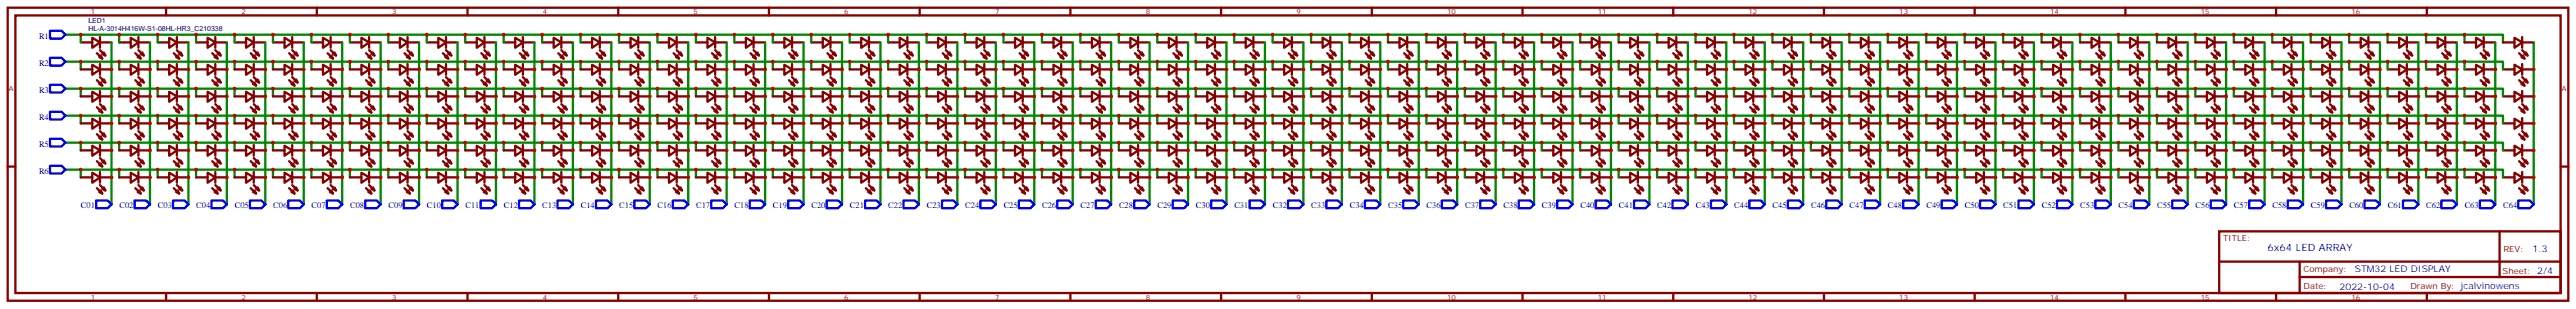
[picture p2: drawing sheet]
<svg xmlns="http://www.w3.org/2000/svg" width="1182mm" height="141mm" viewBox="0 0 1182 141" stroke-linecap="round" stroke-linejoin="round" font-family="sans-serif">
<defs><g id="words">
<text font-size="4.6" fill="#00f" x="1040" y="115">6x64 LED ARRAY</text>
<g font-size="4.2" fill="#00f">
<text x="1162" y="115">1.3</text>
<text x="1080" y="125">STM32 LED DISPLAY</text>
<text x="1073" y="132">2022-10-04</text>
</g>
<g font-size="3.9" fill="#00f">
<text x="18" y="18">R1</text>
<text x="18" y="30">R2</text>
<text x="18" y="42">R3</text>
<text x="18" y="55">R4</text>
<text x="18" y="67">R5</text>
<text x="18" y="79">R6</text>
<text x="37" y="95">C01</text>
<text x="55" y="95">C02</text>
<text x="72" y="95">C03</text>
<text x="90" y="95">C04</text>
<text x="108" y="95">C05</text>
<text x="125" y="95">C06</text>
<text x="143" y="95">C07</text>
<text x="161" y="95">C08</text>
<text x="178" y="95">C09</text>
<text x="196" y="95">C10</text>
<text x="214" y="95">C11</text>
<text x="231" y="95">C12</text>
<text x="249" y="95">C13</text>
<text x="266" y="95">C14</text>
<text x="284" y="95">C15</text>
<text x="302" y="95">C16</text>
<text x="319" y="95">C17</text>
<text x="337" y="95">C18</text>
<text x="355" y="95">C19</text>
<text x="372" y="95">C20</text>
<text x="390" y="95">C21</text>
<text x="408" y="95">C22</text>
<text x="425" y="95">C23</text>
<text x="443" y="95">C24</text>
<text x="460" y="95">C25</text>
<text x="478" y="95">C26</text>
<text x="496" y="95">C27</text>
<text x="513" y="95">C28</text>
<text x="531" y="95">C29</text>
<text x="549" y="95">C30</text>
<text x="566" y="95">C31</text>
<text x="584" y="95">C32</text>
<text x="602" y="95">C33</text>
<text x="619" y="95">C34</text>
<text x="637" y="95">C35</text>
<text x="654" y="95">C36</text>
<text x="672" y="95">C37</text>
<text x="690" y="95">C38</text>
<text x="707" y="95">C39</text>
<text x="725" y="95">C40</text>
<text x="743" y="95">C41</text>
<text x="760" y="95">C42</text>
<text x="778" y="95">C43</text>
<text x="796" y="95">C44</text>
<text x="813" y="95">C45</text>
<text x="831" y="95">C46</text>
<text x="849" y="95">C47</text>
<text x="866" y="95">C48</text>
<text x="884" y="95">C49</text>
<text x="901" y="95">C50</text>
<text x="919" y="95">C51</text>
<text x="937" y="95">C52</text>
<text x="954" y="95">C53</text>
<text x="972" y="95">C54</text>
<text x="990" y="95">C55</text>
<text x="1007" y="95">C56</text>
<text x="1025" y="95">C57</text>
<text x="1043" y="95">C58</text>
<text x="1060" y="95">C59</text>
<text x="1078" y="95">C60</text>
<text x="1095" y="95">C61</text>
<text x="1113" y="95">C62</text>
<text x="1131" y="95">C63</text>
<text x="1148" y="95">C64</text>
</g>
<g font-size="3.9" fill="#800">
<text x="1020" y="110">TITLE:</text>
<text x="1149" y="115">REV:</text>
<text x="1057" y="125">Company:</text>
<text x="1148" y="125">Sheet: 2/4</text>
<text x="1057" y="132">Date:</text>
<text x="1106" y="132">Drawn By: jcalvinowens</text>
</g>
<g font-size="3.2" fill="#000080">
<text x="41" y="11">LED1</text>
<text x="41" y="14">HL-A-3014H416W-S1-08HL-HR3_C210338</text>
</g>
<g font-size="3.2" fill="#800">
<text x="42" y="7">1</text>
<text x="111" y="7">2</text>
<text x="180" y="7">3</text>
<text x="249" y="7">4</text>
<text x="318" y="7">5</text>
<text x="387" y="7">6</text>
<text x="456" y="7">7</text>
<text x="526" y="7">8</text>
<text x="595" y="7">9</text>
<text x="664" y="7">10</text>
<text x="733" y="7">11</text>
<text x="802" y="7">12</text>
<text x="871" y="7">13</text>
<text x="941" y="7">14</text>
<text x="1010" y="7">15</text>
<text x="1079" y="7">16</text>
<text x="4" y="42">A</text>
<text x="1175" y="42">A</text>
<text x="42" y="137">1</text>
<text x="111" y="137">2</text>
<text x="180" y="137">3</text>
<text x="249" y="137">4</text>
<text x="318" y="137">5</text>
<text x="387" y="137">6</text>
<text x="456" y="137">7</text>
<text x="526" y="137">8</text>
<text x="595" y="137">9</text>
<text x="664" y="137">10</text>
<text x="733" y="137">11</text>
<text x="802" y="137">12</text>
<text x="871" y="137">13</text>
<text x="941" y="137">14</text>
<text x="1010" y="137">15</text>
<text x="1079" y="137">16</text>
</g>
</g></defs>
<g fill="none" stroke="#870000" stroke-width="1.1">
<path d="M4 4h1174v134h-1174zM7 7h1168v127h-1168zM37 19h5M42 17l4 2-4 3zM46 19h5M46 17v5M55 19h5M60 17l3 2-3 3zM63 19h6M63 17v5M72 19h6M76 4v3"/>
<path d="M78 17l3 2-3 3zM81 19h5M81 17v5M90 19h5M95 17l4 2-4 3zM99 19h5M99 17v5M108 19h5M113 17l3 2-3 3zM116 19h6M116 17v5M125 19h6"/>
<path d="M131 17l3 2-3 3zM134 19h5M134 17v5M143 19h5M145 4v3M148 17l4 2-4 3zM152 19h5M152 17v5M161 19h5M166 17l3 2-3 3zM169 19h6M169 17v5"/>
<path d="M178 19h5M183 17l4 2-4 3zM187 19h5M187 17v5M196 19h5M201 17l4 2-4 3zM205 19h5M205 17v5M213 19h6M214 4v3M219 17l3 2-3 3zM222 19h6"/>
<path d="M222 17v5M231 19h5M236 17l4 2-4 3zM240 19h5M240 17v5M249 19h5M254 17l4 2-4 3zM258 19h5M258 17v5M266 19h6M272 17l3 2-3 3zM275 19h5"/>
<path d="M275 17v5M284 4v3M284 19h5M289 17l4 2-4 3zM293 19h5M293 17v5M302 19h5M307 17l3 2-3 3zM310 19h6M310 17v5M319 19h6M325 17l3 2-3 3z"/>
<path d="M328 19h5M328 17v5M337 19h5M342 17l4 2-4 3zM346 19h5M346 17v5M353 4v3M355 19h5M360 17l3 2-3 3zM363 19h6M363 17v5M372 19h5"/>
<path d="M377 17l4 2-4 3zM381 19h5M381 17v5M390 19h5M395 17l4 2-4 3zM399 19h5M399 17v5M407 19h6M413 17l3 2-3 3zM416 19h6M416 17v5M422 4v3"/>
<path d="M425 19h5M430 17l4 2-4 3zM434 19h5M434 17v5M443 19h5M448 17l4 2-4 3zM452 19h5M452 17v5M460 19h6M466 17l3 2-3 3zM469 19h5M469 17v5"/>
<path d="M478 19h5M483 17l4 2-4 3zM487 19h5M487 17v5M491 4v3M496 19h5M501 17l3 2-3 3zM504 19h6M504 17v5M513 19h6M519 17l3 2-3 3zM522 19h5"/>
<path d="M522 17v5M531 19h5M536 17l4 2-4 3zM540 19h5M540 17v5M549 19h5M554 17l3 2-3 3zM557 19h6M557 17v5M560 4v3M566 19h6M572 17l3 2-3 3z"/>
<path d="M575 19h5M575 17v5M584 19h5M589 17l4 2-4 3zM593 19h5M593 17v5M601 19h6M607 17l3 2-3 3zM610 19h6M610 17v5M619 19h5M624 17l4 2-4 3z"/>
<path d="M628 19h5M628 17v5M629 4v3M637 19h5M642 17l4 2-4 3zM646 19h5M646 17v5M654 19h6M660 17l3 2-3 3zM663 19h6M663 17v5M672 19h5"/>
<path d="M677 17l4 2-4 3zM681 19h5M681 17v5M690 19h5M695 17l3 2-3 3zM698 4v3M698 17v5M698 19h6M707 19h6M713 17l3 2-3 3zM716 19h5M716 17v5"/>
<path d="M725 19h5M730 17l4 2-4 3zM734 19h5M734 17v5M743 19h5M748 17l3 2-3 3zM751 19h6M751 17v5M760 19h6M766 17l3 2-3 3zM768 4v3M769 19h5"/>
<path d="M769 17v5M778 19h5M783 17l4 2-4 3zM787 19h5M787 17v5M796 19h5M801 17l3 2-3 3zM804 19h6M804 17v5M813 19h5M818 17l4 2-4 3zM822 19h5"/>
<path d="M822 17v5M831 19h5M836 17l4 2-4 3zM837 4v3M840 19h5M840 17v5M848 19h6M854 17l3 2-3 3zM857 19h6M857 17v5M866 19h5M871 17l4 2-4 3z"/>
<path d="M875 19h5M875 17v5M884 19h5M889 17l4 2-4 3zM893 19h5M893 17v5M901 19h6M906 4v3M907 17l3 2-3 3zM910 19h5M910 17v5M919 19h5"/>
<path d="M924 17l4 2-4 3zM928 19h5M928 17v5M937 19h5M942 17l3 2-3 3zM945 19h6M945 17v5M954 19h6M960 17l3 2-3 3zM963 19h5M963 17v5M972 19h5"/>
<path d="M975 4v3M977 17l4 2-4 3zM981 19h5M981 17v5M990 19h5M995 17l3 2-3 3zM998 19h6M998 17v5M1007 19h5M1012 17l4 2-4 3zM1016 19h5M1016 17v5"/>
<path d="M1025 19h5M1030 17l4 2-4 3zM1034 19h5M1034 17v5M1042 19h6M1044 4v3M1048 17l3 2-3 3zM1051 19h6M1051 17v5M1060 19h5M1065 17l4 2-4 3zM1069 19h5"/>
<path d="M1069 17v5M1078 19h5M1083 17l4 2-4 3zM1087 19h5M1087 17v5M1095 19h6M1101 17l3 2-3 3zM1104 19h5M1104 17v5M1113 19h5M1113 4v3M1118 17l4 2-4 3z"/>
<path d="M1122 19h5M1122 17v5M1131 19h5M1136 17l3 2-3 3zM1139 19h6M1139 17v5M1148 19h6M1154 17l3 2-3 3zM1157 19h5M1157 17v5M37 32h5M42 30l4 2-4 2z"/>
<path d="M44 24l3 3M44 37l3 2M46 38l1 1zM46 23l2 2M46 29v5M46 32h5M46 35l2 3M46 25l1 2-1-1zM47 37l1-1v2zM48 24v1h-1zM55 32h5M60 30l3 2-3 2z"/>
<path d="M62 24l3 3M62 37l3 2M63 38h1l1 1zM63 23l3 2M63 29v5M63 32h6M63 35l3 3M64 25l1 2-2-1zM65 25v-1l1 1zM65 37v-1l1 2zM72 32h6M78 30l3 2-3 2z"/>
<path d="M80 24l2 3M80 37l2 2M81 26v-1l1 2zM81 38l1 1zM81 23l3 2M81 29v5M81 32h5M81 35l3 3M82 25l1-1 1 1zM82 37l1-1 1 2zM90 32h5M95 30l4 2-4 2z"/>
<path d="M97 24l3 3M97 37l3 2M98 38h1l1 1zM99 23l2 2M99 29v5M99 32h5M99 35l2 3M99 25l1 2-2-1zM100 37l1-1v2zM101 24v1h-1zM108 32h5M113 30l3 2-3 2z"/>
<path d="M115 24l2 3M115 37l2 2M116 38h1v1zM116 23l3 2M116 29v5M116 32h6M116 35l3 3M117 25v2l-1-1zM117 37l1-1 1 2zM118 24l1 1h-2zM125 32h6M131 30l3 2-3 2z"/>
<path d="M133 24l2 3M133 37l2 2M134 26v-1l1 2zM134 38l1 1zM134 23l3 2M134 29v5M134 32h5M134 35l3 3M135 25l1-1 1 1zM135 37l1-1 1 2zM143 32h5M148 30l4 2-4 2z"/>
<path d="M150 24l3 3M150 37l3 2M151 26l1-1 1 2zM151 38h1l1 1zM152 23l2 2M152 29v5M152 32h5M152 35l2 3M153 37v-1l1 2zM153 24l1 1h-1zM161 32h5M166 30l3 2-3 2z"/>
<path d="M168 24l2 3M168 37l2 2M169 26l1-1v2zM169 38h1v1zM169 23l3 2M169 29v5M169 32h6M169 35l3 3M170 25l1-1 1 1zM170 37l1-1 1 2zM178 32h5M183 30l4 2-4 2z"/>
<path d="M186 24l2 3M186 37l2 2M187 38l1 1zM187 23l2 2M187 29v5M187 32h5M187 35l2 3M187 25l1 2-1-1zM188 37l1-1v2zM189 24v1h-1zM196 32h5M201 30l4 2-4 2z"/>
<path d="M203 24l3 3M203 37l3 2M204 26l1-1 1 2zM204 38h1l1 1zM205 23l2 2M205 29v5M205 32h5M205 35l2 3M206 25v-1l1 1zM206 37v-1l1 2zM213 32h6M219 30l3 2-3 2z"/>
<path d="M221 24l2 3M221 37l2 2M222 38h1v1zM222 23l3 2M222 29v5M222 32h6M222 35l3 3M223 25v2l-1-1zM223 37l1-1 1 2zM224 24l1 1h-2zM231 32h5M236 30l4 2-4 2z"/>
<path d="M238 24l3 3M238 37l3 2M240 26v-1l1 2zM240 38l1 1zM240 23l2 2M240 29v5M240 32h5M240 35l2 3M241 25l1-1v1zM241 37l1-1v2zM249 32h5M254 30l4 2-4 2z"/>
<path d="M256 24l3 3M256 37l3 2M257 26l1-1 1 2zM257 38h1l1 1zM258 23l2 2M258 29v5M258 32h5M258 35l2 3M259 24l1 1h-1zM259 36l1 2-1-1zM266 32h6M272 30l3 2-3 2z"/>
<path d="M274 24l2 3M274 37l2 2M275 26l1-1v2zM275 38h1v1zM275 23l3 2M275 29v5M275 32h5M275 35l3 3M276 25l1-1 1 1zM276 37l1-1 1 2zM284 32h5M289 30l4 2-4 2z"/>
<path d="M291 24l3 3M291 37l3 2M292 26l1-1 1 2zM292 38h1l1 1zM293 23l2 2M293 29v5M293 32h5M293 35l2 3M295 24v1h-1zM295 36v2l-1-1zM302 32h5M307 30l3 2-3 2z"/>
<path d="M309 24l3 3M309 37l3 2M310 26l1-1 1 2zM310 38h1l1 1zM310 23l3 2M310 29v5M310 32h6M310 35l3 3M312 25v-1l1 1zM312 37v-1l1 2zM319 32h6M325 30l3 2-3 2z"/>
<path d="M327 24l2 3M327 37l2 2M328 26v-1l1 2zM328 38l1 1zM328 23l3 2M328 29v5M328 32h5M328 35l3 3M330 24l1 1h-2zM330 36l1 2-2-1zM337 32h5M342 30l4 2-4 2z"/>
<path d="M344 24l3 3M344 37l3 2M345 26l1-1 1 2zM345 38h1l1 1zM346 23l2 2M346 29v5M346 32h5M346 35l2 3M347 25v-1l1 1zM347 37v-1l1 2zM355 32h5M360 30l3 2-3 2z"/>
<path d="M362 24l2 3M362 37l2 2M363 38h1v1zM363 23l3 2M363 29v5M363 32h6M363 35l3 3M364 25v2l-1-1zM365 24l1 1h-2zM365 36l1 2-2-1zM372 32h5M377 30l4 2-4 2z"/>
<path d="M380 24l2 3M380 37l2 2M381 26v-1l1 2zM381 38l1 1zM381 23l2 2M381 29v5M381 32h5M381 35l2 3M382 25l1-1v1zM382 37l1-1v2zM390 32h5M395 30l4 2-4 2z"/>
<path d="M397 24l3 3M397 37l3 2M398 26l1-1 1 2zM399 23l2 2M399 29v5M399 32h5M399 35l2 3M399 38l1 1-2-1zM400 24l1 1h-1zM400 36l1 2-1-1zM407 32h6M413 30l3 2-3 2z"/>
<path d="M415 24l2 3M415 37l2 2M416 26l1-1v2zM416 38h1v1zM416 23l3 2M416 29v5M416 32h6M416 35l3 3M417 25l1-1 1 1zM417 37l1-1 1 2zM425 32h5M430 30l4 2-4 2z"/>
<path d="M433 24l2 3M433 37l2 2M434 38l1 1zM434 23l2 2M434 29v5M434 32h5M434 35l2 3M434 25l1 2-1-1zM435 25l1-1v1zM435 37l1-1v2zM443 32h5M448 30l4 2-4 2z"/>
<path d="M450 24l3 3M450 37l3 2M451 26l1-1 1 2zM451 38h1l1 1zM452 23l2 2M452 29v5M452 32h5M452 35l2 3M453 25v-1l1 1zM453 37v-1l1 2zM460 32h6M466 30l3 2-3 2z"/>
<path d="M468 24l2 3M468 37l2 2M469 26l1-1v2zM469 23l3 2M469 29v5M469 32h5M469 35l3 3M470 38v1l-1-1zM470 25l1-1 1 1zM470 37l1-1 1 2zM478 32h5M483 30l4 2-4 2z"/>
<path d="M485 24l3 3M485 37l3 2M486 26l1-1 1 2zM486 38h1l1 1zM487 23l2 2M487 29v5M487 32h5M487 35l2 3M488 25l1-1v1zM488 37l1-1v2zM496 32h5M501 30l3 2-3 2z"/>
<path d="M503 24l3 3M503 37l3 2M504 38h1l1 1zM504 23l3 2M504 29v5M504 32h6M504 35l3 3M505 25l1 2-2-1zM506 25v-1l1 1zM506 37v-1l1 2zM513 32h6M519 30l3 2-3 2z"/>
<path d="M521 24l2 3M521 37l2 2M522 38l1 1zM522 23l3 2M522 29v5M522 32h5M522 35l3 3M522 25l1 2-1-1zM523 25l1-1 1 1zM523 37l1-1 1 2zM531 32h5M536 30l4 2-4 2z"/>
<path d="M538 24l3 3M538 37l3 2M539 26l1-1 1 2zM539 38h1l1 1zM540 23l2 2M540 29v5M540 32h5M540 35l2 3M541 25l1-1v1zM541 37l1-1v2zM549 32h5M554 30l3 2-3 2z"/>
<path d="M556 24l2 3M556 37l2 2M557 38h1v1zM557 23l3 2M557 29v5M557 32h6M557 35l3 3M558 25v2l-1-1zM558 25l1-1 1 1zM558 37l1-1 1 2zM566 32h6M572 30l3 2-3 2z"/>
<path d="M574 24l2 3M574 37l2 2M575 38l1 1zM575 23l2 2M575 29v5M575 32h5M575 35l2 3M575 25l1 2-1-1zM576 25l1-1v1zM576 37l1-1v2zM584 32h5M589 30l4 2-4 2z"/>
<path d="M591 24l3 3M591 37l3 2M592 38h1l1 1zM593 23l2 2M593 29v5M593 32h5M593 35l2 3M593 25l1 2-2-1zM594 25v-1l1 1zM594 37v-1l1 2zM601 32h6M607 30l3 2-3 2z"/>
<path d="M609 24l2 3M609 37l2 2M610 26l1-1v2zM610 38h1v1zM610 23l3 2M610 29v5M610 35l3 3M610 32h6M611 25l1-1 1 1zM611 37l1-1 1 2zM619 32h5M624 30l4 2-4 2z"/>
<path d="M627 24l2 3M627 37l2 2M628 26v-1l1 2zM628 38l1 1zM628 23l2 2M628 29v5M628 32h5M628 35l2 3M629 25l1-1v1zM629 37l1-1v2zM637 32h5M642 30l4 2-4 2z"/>
<path d="M644 24l3 3M644 37l3 2M645 38h1l1 1zM646 23l2 2M646 29v5M646 32h5M646 35l2 3M646 25l1 2-2-1zM647 25v-1l1 1zM647 37v-1l1 2zM654 32h6M660 30l3 2-3 2z"/>
<path d="M662 24l2 3M662 37l2 2M663 38h1v1zM663 23l3 2M663 29v5M663 32h6M663 35l3 3M664 25v2l-1-1zM664 25l1-1 1 1zM664 37l1-1 1 2zM672 32h5M677 30l4 2-4 2z"/>
<path d="M679 24l3 3M679 37l3 2M681 38l1 1zM681 23l2 2M681 29v5M681 32h5M681 35l2 3M681 25l1 2-1-1zM682 25l1-1v1zM682 37l1-1v2zM690 32h5M695 30l3 2-3 2z"/>
<path d="M697 24l3 3M697 37l3 2M698 26l1-1 1 2zM698 38h1l1 1zM698 29v5M698 23l3 2M698 32h6M698 35l3 3M700 25v-1l1 1zM700 37v-1l1 2zM707 32h6M713 30l3 2-3 2z"/>
<path d="M715 24l2 3M715 37l2 2M716 38l1 1zM716 23l3 2M716 29v5M716 32h5M716 35l3 3M716 25l1 2-1-1zM717 25l1-1 1 1zM717 37l1-1 1 2zM725 32h5M730 30l4 2-4 2z"/>
<path d="M732 24l3 3M732 37l3 2M733 38h1l1 1zM734 23l2 2M734 29v5M734 32h5M734 35l2 3M734 25l1 2-2-1zM735 25l1-1v1zM735 37l1-1v2zM743 32h5M748 30l3 2-3 2z"/>
<path d="M750 24l2 3M750 37l2 2M751 38h1v1zM751 23l3 2M751 29v5M751 32h6M751 35l3 3M752 25v2l-1-1zM752 25l1-1 1 1zM752 37l1-1 1 2zM760 32h6M766 30l3 2-3 2z"/>
<path d="M768 24l2 3M768 37l2 2M769 26v-1l1 2zM769 38l1 1zM769 23l3 2M769 29v5M769 32h5M769 35l3 3M770 25l1-1 1 1zM770 37l1-1 1 2zM778 32h5M783 30l4 2-4 2z"/>
<path d="M785 24l3 3M785 37l3 2M786 38h1l1 1zM787 23l2 2M787 29v5M787 32h5M787 35l2 3M787 25l1 2-2-1zM788 25v-1l1 1zM788 37v-1l1 2zM796 32h5M801 30l3 2-3 2z"/>
<path d="M803 24l2 3M803 37l2 2M804 38h1v1zM804 23l3 2M804 29v5M804 32h6M804 35l3 3M805 25v2l-1-1zM805 25l1-1 1 1zM805 37l1-1 1 2zM813 32h5M818 30l4 2-4 2z"/>
<path d="M821 24l2 3M821 37l2 2M822 38l1 1zM822 23l2 2M822 29v5M822 32h5M822 35l2 3M822 25l1 2-1-1zM823 25l1-1v1zM823 37l1-1v2zM831 32h5M836 30l4 2-4 2z"/>
<path d="M838 24l3 3M838 37l3 2M839 26l1-1 1 2zM839 38h1l1 1zM840 23l2 2M840 29v5M840 32h5M840 35l2 3M841 25v-1l1 1zM841 37v-1l1 2zM848 32h6M854 30l3 2-3 2z"/>
<path d="M856 24l2 3M856 37l2 2M857 38h1v1zM857 23l3 2M857 29v5M857 32h6M857 35l3 3M858 25v2l-1-1zM858 25l1-1 1 1zM858 37l1-1 1 2zM866 32h5M871 30l4 2-4 2z"/>
<path d="M873 24l3 3M873 37l3 2M875 38l1 1zM875 23l2 2M875 29v5M875 32h5M875 35l2 3M875 25l1 2-1-1zM876 25l1-1v1zM876 37l1-1v2zM884 32h5M889 30l4 2-4 2z"/>
<path d="M891 24l3 3M891 37l3 2M892 38h1l1 1zM893 23l2 2M893 29v5M893 32h5M893 35l2 3M893 25l1 2-2-1zM894 25v-1l1 1zM894 37v-1l1 2zM901 32h6M907 30l3 2-3 2z"/>
<path d="M909 24l2 3M909 37l2 2M910 26l1-1v2zM910 38h1v1zM910 23l3 2M910 29v5M910 32h5M910 35l3 3M911 25l1-1 1 1zM911 37l1-1 1 2zM919 32h5M924 30l4 2-4 2z"/>
<path d="M926 24l3 3M926 37l3 2M927 26l1-1 1 2zM927 38h1l1 1zM928 23l2 2M928 29v5M928 32h5M928 35l2 3M929 25l1-1v1zM929 37l1-1v2zM937 32h5M942 30l3 2-3 2z"/>
<path d="M944 24l3 3M944 37l3 2M945 38h1l1 1zM945 23l3 2M945 29v5M945 32h6M945 35l3 3M946 25l1 2-2-1zM947 25v-1l1 1zM947 37v-1l1 2zM954 32h6M960 30l3 2-3 2z"/>
<path d="M962 24l2 3M962 37l2 2M963 38l1 1zM963 23l3 2M963 29v5M963 32h5M963 35l3 3M963 25l1 2-1-1zM964 25l1-1 1 1zM964 37l1-1 1 2zM972 32h5M977 30l4 2-4 2z"/>
<path d="M979 24l3 3M979 37l3 2M980 38h1l1 1zM981 23l2 2M981 29v5M981 32h5M981 35l2 3M981 25l1 2-2-1zM982 25v-1l1 1zM982 37v-1l1 2zM990 32h5M995 30l3 2-3 2z"/>
<path d="M997 24l2 3M997 37l2 2M998 26l1-1v2zM998 38h1v1zM998 23l3 2M998 29v5M998 32h6M998 35l3 3M999 25l1-1 1 1zM999 37l1-1 1 2zM1007 32h5M1012 30l4 2-4 2z"/>
<path d="M1015 24l2 3M1015 37l2 2M1016 26v-1l1 2zM1016 38l1 1zM1016 23l2 2M1016 29v5M1016 32h5M1016 35l2 3M1017 25l1-1v1zM1017 37l1-1v2zM1025 32h5M1030 30l4 2-4 2z"/>
<path d="M1032 24l3 3M1032 37l3 2M1033 26l1-1 1 2zM1033 38h1l1 1zM1034 23l2 2M1034 29v5M1034 32h5M1034 35l2 3M1035 25v-1l1 1zM1035 37v-1l1 2zM1042 32h6M1048 30l3 2-3 2z"/>
<path d="M1050 24l2 3M1050 37l2 2M1051 26l1-1v2zM1051 38h1v1zM1051 23l3 2M1051 29v5M1051 32h6M1051 35l3 3M1052 37l1-1 1 2zM1053 24l1 1h-2zM1060 32h5M1065 30l4 2-4 2z"/>
<path d="M1068 24l2 3M1068 37l2 2M1069 26v-1l1 2zM1069 38l1 1zM1069 23l2 2M1069 29v5M1069 32h5M1069 35l2 3M1070 25l1-1v1zM1070 37l1-1v2zM1078 32h5M1083 30l4 2-4 2z"/>
<path d="M1085 24l3 3M1085 37l3 2M1086 26l1-1 1 2zM1086 38h1l1 1zM1087 23l2 2M1087 29v5M1087 32h5M1087 35l2 3M1088 37v-1l1 2zM1088 24l1 1h-1zM1095 32h6M1101 30l3 2-3 2z"/>
<path d="M1103 24l2 3M1103 37l2 2M1104 26l1-1v2zM1104 38h1v1zM1104 23l3 2M1104 29v5M1104 32h5M1104 35l3 3M1105 25l1-1 1 1zM1105 37l1-1 1 2zM1113 32h5M1118 30l4 2-4 2z"/>
<path d="M1120 24l3 3M1120 37l3 2M1121 26l1-1 1 2zM1121 38h1l1 1zM1122 23l2 2M1122 29v5M1122 32h5M1122 35l2 3M1123 37l1-1v2zM1124 24v1h-1zM1131 32h5M1136 30l3 2-3 2z"/>
<path d="M1138 24l3 3M1138 37l3 2M1139 26l1-1 1 2zM1139 38h1l1 1zM1139 23l3 2M1139 29v5M1139 32h6M1139 35l3 3M1141 25v-1l1 1zM1141 37v-1l1 2zM1148 32h6M1154 30l3 2-3 2z"/>
<path d="M1156 24l2 3M1156 37l2 2M1157 26v-1l1 2zM1157 38l1 1zM1157 23l3 2M1157 29v5M1157 32h5M1157 35l3 3M1158 25l1-1 1 1zM1158 37l1-1 1 2zM37 44h5M37 56h5"/>
<path d="M42 42l4 2-4 3zM42 54l4 2-4 3zM44 49l3 3M46 51v-1l1 2zM46 42v5M46 54v5M46 44h5M46 48l2 2M46 56h5M46 60l2 2M47 49h1v1zM55 44h5"/>
<path d="M55 56h5M60 42l3 2-3 3zM60 54l3 2-3 3zM62 49l3 3M63 51l1-1 1 2zM63 42v5M63 54v5M63 44h6M63 48l3 2M63 56h6M63 60l3 2M65 49l1 1z"/>
<path d="M72 44h6M72 56h6M78 42l3 2-3 3zM78 54l3 2-3 3zM80 49l2 3M81 51v-1l1 2zM81 42v5M81 54v5M81 44h5M81 48l3 2M81 56h5M81 60l3 2"/>
<path d="M82 49h1l1 1zM90 44h5M90 56h5M95 42l4 2-4 3zM95 54l4 2-4 3zM97 49l3 3M99 42v5M99 54v5M99 44h5M99 48l2 2M99 56h5M99 60l2 2"/>
<path d="M99 50l1 2-2-1zM101 49v1l-1-1zM108 44h5M108 56h5M113 42l3 2-3 3zM113 54l3 2-3 3zM115 49l2 3M116 51l1-1v2zM116 42v5M116 54v5M116 44h6M116 48l3 2"/>
<path d="M116 56h6M116 60l3 2M117 49h1l1 1zM125 44h6M125 56h6M131 42l3 2-3 3zM131 54l3 2-3 3zM133 49l2 3M134 51v-1l1 2zM134 42v5M134 54v5M134 44h5"/>
<path d="M134 48l3 2M134 56h5M134 60l3 2M136 49l1 1-2-1zM143 44h5M143 56h5M148 42l4 2-4 3zM148 54l4 2-4 3zM150 49l3 3M151 51l1-1 1 2zM152 42v5M152 54v5"/>
<path d="M152 44h5M152 48l2 2M152 56h5M152 60l2 2M153 49l1 1zM161 44h5M161 56h5M166 42l3 2-3 3zM166 54l3 2-3 3zM168 49l2 3M169 51l1-1v2zM169 42v5"/>
<path d="M169 54v5M169 44h6M169 48l3 2M169 56h6M169 60l3 2M171 49l1 1-2-1zM178 44h5M178 56h5M183 42l4 2-4 3zM183 54l4 2-4 3zM186 49l2 3M187 42v5"/>
<path d="M187 54v5M187 44h5M187 48l2 2M187 56h5M187 60l2 2M187 50l1 2-1-1zM188 49h1v1zM196 44h5M196 56h5M201 42l4 2-4 3zM201 54l4 2-4 3zM203 49l3 3"/>
<path d="M204 51l1-1 1 2zM205 42v5M205 54v5M205 44h5M205 48l2 2M205 56h5M205 60l2 2M206 49l1 1-1-1zM213 44h6M213 56h6M219 42l3 2-3 3zM219 54l3 2-3 3z"/>
<path d="M221 49l2 3M222 51l1-1v2zM222 42v5M222 54v5M222 44h6M222 48l3 2M222 56h6M222 60l3 2M223 49h1l1 1zM231 44h5M231 56h5M236 42l4 2-4 3z"/>
<path d="M236 54l4 2-4 3zM238 49l3 3M240 51v-1l1 2zM240 42v5M240 54v5M240 44h5M240 48l2 2M240 56h5M240 60l2 2M241 49h1v1zM249 44h5M249 56h5"/>
<path d="M254 42l4 2-4 3zM254 54l4 2-4 3zM256 49l3 3M257 51l1-1 1 2zM258 42v5M258 54v5M258 44h5M258 48l2 2M258 56h5M258 60l2 2M259 49l1 1-1-1zM266 44h6"/>
<path d="M266 56h6M272 42l3 2-3 3zM272 54l3 2-3 3zM274 49l2 3M275 51l1-1v2zM275 42v5M275 54v5M275 44h5M275 48l3 2M275 56h5M275 60l3 2M276 49h1l1 1z"/>
<path d="M284 44h5M284 56h5M289 42l4 2-4 3zM289 54l4 2-4 3zM291 49l3 3M292 51l1-1 1 2zM293 42v5M293 54v5M293 44h5M293 48l2 2M293 56h5M293 60l2 2"/>
<path d="M295 49v1l-1-1zM302 44h5M302 56h5M307 42l3 2-3 3zM307 54l3 2-3 3zM309 49l3 3M310 51l1-1 1 2zM310 42v5M310 54v5M310 44h6M310 48l3 2M310 56h6"/>
<path d="M310 60l3 2M312 49l1 1zM319 44h6M319 56h6M325 42l3 2-3 3zM325 54l3 2-3 3zM327 49l2 3M328 51v-1l1 2zM328 42v5M328 54v5M328 44h5M328 48l3 2"/>
<path d="M328 56h5M328 60l3 2M330 49l1 1-2-1zM337 44h5M337 56h5M342 42l4 2-4 3zM342 54l4 2-4 3zM344 49l3 3M345 51l1-1 1 2zM346 42v5M346 54v5M346 44h5"/>
<path d="M346 48l2 2M346 56h5M346 60l2 2M347 49l1 1zM355 44h5M355 56h5M360 42l3 2-3 3zM360 54l3 2-3 3zM362 49l2 3M363 42v5M363 54v5M363 44h6"/>
<path d="M363 48l3 2M363 56h6M363 60l3 2M364 50v2l-1-1zM365 49l1 1-2-1zM372 44h5M372 56h5M377 42l4 2-4 3zM377 54l4 2-4 3zM380 49l2 3M381 51v-1l1 2zM381 42v5"/>
<path d="M381 54v5M381 44h5M381 48l2 2M381 56h5M381 60l2 2M382 49h1v1zM390 44h5M390 56h5M395 42l4 2-4 3zM395 54l4 2-4 3zM397 49l3 3M399 42v5"/>
<path d="M399 54v5M399 44h5M399 48l2 2M399 56h5M399 60l2 2M399 50l1 2-2-1zM400 49l1 1-1-1zM407 44h6M407 56h6M413 42l3 2-3 3zM413 54l3 2-3 3zM415 49l2 3"/>
<path d="M416 51l1-1v2zM416 42v5M416 54v5M416 44h6M416 48l3 2M416 56h6M416 60l3 2M417 49h1l1 1zM425 44h5M425 56h5M430 42l4 2-4 3zM430 54l4 2-4 3z"/>
<path d="M433 49l2 3M434 42v5M434 54v5M434 44h5M434 48l2 2M434 56h5M434 60l2 2M434 50l1 2-1-1zM435 49h1v1zM443 44h5M443 56h5M448 42l4 2-4 3z"/>
<path d="M448 54l4 2-4 3zM450 49l3 3M451 51l1-1 1 2zM452 42v5M452 54v5M452 44h5M452 48l2 2M452 56h5M452 60l2 2M453 49l1 1zM460 44h6M460 56h6"/>
<path d="M466 42l3 2-3 3zM466 54l3 2-3 3zM468 49l2 3M469 51l1-1v2zM469 42v5M469 54v5M469 44h5M469 48l3 2M469 56h5M469 60l3 2M470 49h1l1 1zM478 44h5"/>
<path d="M478 56h5M483 42l4 2-4 3zM483 54l4 2-4 3zM485 49l3 3M486 51l1-1 1 2zM487 42v5M487 54v5M487 44h5M487 48l2 2M487 56h5M487 60l2 2M488 49h1v1z"/>
<path d="M496 44h5M496 56h5M501 42l3 2-3 3zM501 54l3 2-3 3zM503 49l3 3M504 42v5M504 54v5M504 44h6M504 48l3 2M504 56h6M504 60l3 2M505 50l1 2-2-1z"/>
<path d="M506 49l1 1zM513 44h6M513 56h6M519 42l3 2-3 3zM519 54l3 2-3 3zM521 49l2 3M522 42v5M522 54v5M522 44h5M522 48l3 2M522 56h5M522 60l3 2"/>
<path d="M522 50l1 2-1-1zM523 49h1l1 1zM531 44h5M531 56h5M536 42l4 2-4 3zM536 54l4 2-4 3zM538 49l3 3M539 51l1-1 1 2zM540 42v5M540 54v5M540 44h5M540 48l2 2"/>
<path d="M540 56h5M540 60l2 2M542 49v1l-1-1zM549 44h5M549 56h5M554 42l3 2-3 3zM554 54l3 2-3 3zM556 49l2 3M557 51l1-1v2zM557 42v5M557 54v5M557 44h6"/>
<path d="M557 48l3 2M557 56h6M557 60l3 2M559 49l1 1-2-1zM566 44h6M566 56h6M572 42l3 2-3 3zM572 54l3 2-3 3zM574 49l2 3M575 51v-1l1 2zM575 42v5M575 54v5"/>
<path d="M575 44h5M575 48l2 2M575 56h5M575 60l2 2M577 49v1l-1-1zM584 44h5M584 56h5M589 42l4 2-4 3zM589 54l4 2-4 3zM591 49l3 3M592 51l1-1 1 2zM593 42v5"/>
<path d="M593 54v5M593 44h5M593 48l2 2M593 56h5M593 60l2 2M594 49l1 1zM601 44h6M601 56h6M607 42l3 2-3 3zM607 54l3 2-3 3zM609 49l2 3M610 51l1-1v2z"/>
<path d="M610 42v5M610 54v5M610 48l3 2M610 44h6M610 60l3 2M610 56h6M611 49h1l1 1zM619 44h5M619 56h5M624 42l4 2-4 3zM624 54l4 2-4 3zM627 49l2 3"/>
<path d="M628 51v-1l1 2zM628 42v5M628 54v5M628 44h5M628 48l2 2M628 56h5M628 60l2 2M629 49h1v1zM637 44h5M637 56h5M642 42l4 2-4 3zM642 54l4 2-4 3z"/>
<path d="M644 49l3 3M646 42v5M646 54v5M646 44h5M646 48l2 2M646 56h5M646 60l2 2M646 50l1 2-2-1zM647 49l1 1zM654 44h6M654 56h6M660 42l3 2-3 3z"/>
<path d="M660 54l3 2-3 3zM662 49l2 3M663 42v5M663 54v5M663 44h6M663 48l3 2M663 56h6M663 60l3 2M664 50v2l-1-1zM664 49h1l1 1zM672 44h5M672 56h5"/>
<path d="M677 42l4 2-4 3zM677 54l4 2-4 3zM679 49l3 3M681 42v5M681 54v5M681 44h5M681 48l2 2M681 56h5M681 60l2 2M681 50l1 2-1-1zM683 49v1l-1-1zM690 44h5"/>
<path d="M690 56h5M695 42l3 2-3 3zM695 54l3 2-3 3zM697 49l3 3M698 51l1-1 1 2zM698 42v5M698 54v5M698 44h6M698 48l3 2M698 56h6M698 60l3 2M700 49l1 1-1-1z"/>
<path d="M707 44h6M707 56h6M713 42l3 2-3 3zM713 54l3 2-3 3zM715 49l2 3M716 51v-1l1 2zM716 42v5M716 54v5M716 44h5M716 48l3 2M716 56h5M716 60l3 2"/>
<path d="M718 49l1 1-2-1zM725 44h5M725 56h5M730 42l4 2-4 3zM730 54l4 2-4 3zM732 49l3 3M733 51l1-1 1 2zM734 42v5M734 54v5M734 44h5M734 48l2 2M734 56h5"/>
<path d="M734 60l2 2M735 49h1v1zM743 44h5M743 56h5M748 42l3 2-3 3zM748 54l3 2-3 3zM750 49l2 3M751 51l1-1v2zM751 42v5M751 54v5M751 44h6M751 48l3 2"/>
<path d="M751 56h6M751 60l3 2M752 49h1l1 1zM760 44h6M760 56h6M766 42l3 2-3 3zM766 54l3 2-3 3zM768 49l2 3M769 51v-1l1 2zM769 42v5M769 54v5M769 44h5"/>
<path d="M769 48l3 2M769 56h5M769 60l3 2M770 49h1l1 1zM778 44h5M778 56h5M783 42l4 2-4 3zM783 54l4 2-4 3zM785 49l3 3M787 42v5M787 54v5M787 44h5"/>
<path d="M787 48l2 2M787 56h5M787 60l2 2M787 50l1 2-2-1zM788 49l1 1zM796 44h5M796 56h5M801 42l3 2-3 3zM801 54l3 2-3 3zM803 49l2 3M804 42v5M804 54v5"/>
<path d="M804 44h6M804 48l3 2M804 56h6M804 60l3 2M805 50v2l-1-1zM805 49h1l1 1zM813 44h5M813 56h5M818 42l4 2-4 3zM818 54l4 2-4 3zM821 49l2 3M822 42v5"/>
<path d="M822 54v5M822 44h5M822 48l2 2M822 56h5M822 60l2 2M822 50l1 2-1-1zM823 49h1v1zM831 44h5M831 56h5M836 42l4 2-4 3zM836 54l4 2-4 3zM838 49l3 3"/>
<path d="M839 51l1-1 1 2zM840 42v5M840 54v5M840 44h5M840 48l2 2M840 56h5M840 60l2 2M841 49l1 1-1-1zM848 44h6M848 56h6M854 42l3 2-3 3zM854 54l3 2-3 3z"/>
<path d="M856 49l2 3M857 51l1-1v2zM857 42v5M857 54v5M857 44h6M857 48l3 2M857 56h6M857 60l3 2M859 49l1 1-2-1zM866 44h5M866 56h5M871 42l4 2-4 3z"/>
<path d="M871 54l4 2-4 3zM873 49l3 3M875 51v-1l1 2zM875 42v5M875 54v5M875 44h5M875 48l2 2M875 56h5M875 60l2 2M877 49v1l-1-1zM884 44h5M884 56h5"/>
<path d="M889 42l4 2-4 3zM889 54l4 2-4 3zM891 49l3 3M892 51l1-1 1 2zM893 42v5M893 54v5M893 44h5M893 48l2 2M893 56h5M893 60l2 2M894 49l1 1zM901 44h6"/>
<path d="M901 56h6M907 42l3 2-3 3zM907 54l3 2-3 3zM909 49l2 3M910 51l1-1v2zM910 42v5M910 54v5M910 44h5M910 48l3 2M910 56h5M910 60l3 2M911 49h1l1 1z"/>
<path d="M919 44h5M919 56h5M924 42l4 2-4 3zM924 54l4 2-4 3zM926 49l3 3M927 51l1-1 1 2zM928 42v5M928 54v5M928 44h5M928 48l2 2M928 56h5M928 60l2 2"/>
<path d="M929 49h1v1zM937 44h5M937 56h5M942 42l3 2-3 3zM942 54l3 2-3 3zM944 49l3 3M945 42v5M945 54v5M945 44h6M945 48l3 2M945 56h6M945 60l3 2"/>
<path d="M946 50l1 2-2-1zM947 49l1 1zM954 44h6M954 56h6M960 42l3 2-3 3zM960 54l3 2-3 3zM962 49l2 3M963 42v5M963 54v5M963 44h5M963 48l3 2M963 56h5"/>
<path d="M963 60l3 2M963 50l1 2-1-1zM964 49h1l1 1zM972 44h5M972 56h5M977 42l4 2-4 3zM977 54l4 2-4 3zM979 49l3 3M980 51l1-1 1 2zM981 42v5M981 54v5M981 44h5"/>
<path d="M981 48l2 2M981 56h5M981 60l2 2M982 49l1 1zM990 44h5M990 56h5M995 42l3 2-3 3zM995 54l3 2-3 3zM997 49l2 3M998 51l1-1v2zM998 42v5M998 54v5"/>
<path d="M998 44h6M998 48l3 2M998 56h6M998 60l3 2M999 49h1l1 1zM1007 44h5M1007 56h5M1012 42l4 2-4 3zM1012 54l4 2-4 3zM1015 49l2 3M1016 51v-1l1 2zM1016 42v5"/>
<path d="M1016 54v5M1016 44h5M1016 48l2 2M1016 56h5M1016 60l2 2M1017 49h1v1zM1025 44h5M1025 56h5M1030 42l4 2-4 3zM1030 54l4 2-4 3zM1032 49l3 3M1033 51l1-1 1 2z"/>
<path d="M1034 42v5M1034 54v5M1034 44h5M1034 48l2 2M1034 56h5M1034 60l2 2M1035 49l1 1zM1042 44h6M1042 56h6M1048 42l3 2-3 3zM1048 54l3 2-3 3zM1050 49l2 3"/>
<path d="M1051 51l1-1v2zM1051 42v5M1051 54v5M1051 44h6M1051 48l3 2M1051 56h6M1051 60l3 2M1052 49h1l1 1zM1060 44h5M1060 56h5M1065 42l4 2-4 3zM1065 54l4 2-4 3z"/>
<path d="M1068 49l2 3M1069 51v-1l1 2zM1069 42v5M1069 54v5M1069 44h5M1069 48l2 2M1069 56h5M1069 60l2 2M1070 49h1v1zM1078 44h5M1078 56h5M1083 42l4 2-4 3z"/>
<path d="M1083 54l4 2-4 3zM1085 49l3 3M1086 51l1-1 1 2zM1087 42v5M1087 54v5M1087 44h5M1087 48l2 2M1087 56h5M1087 60l2 2M1088 49l1 1zM1095 44h6M1095 56h6"/>
<path d="M1101 42l3 2-3 3zM1101 54l3 2-3 3zM1103 49l2 3M1104 51l1-1v2zM1104 42v5M1104 54v5M1104 44h5M1104 48l3 2M1104 56h5M1104 60l3 2M1105 49h1l1 1zM1113 44h5"/>
<path d="M1113 56h5M1118 42l4 2-4 3zM1118 54l4 2-4 3zM1120 49l3 3M1121 51l1-1 1 2zM1122 42v5M1122 54v5M1122 44h5M1122 48l2 2M1122 56h5M1122 60l2 2M1123 49h1v1z"/>
<path d="M1131 44h5M1131 56h5M1136 42l3 2-3 3zM1136 54l3 2-3 3zM1138 49l3 3M1139 51l1-1 1 2zM1139 42v5M1139 54v5M1139 44h6M1139 48l3 2M1139 56h6M1139 60l3 2"/>
<path d="M1141 49l1 1zM1148 44h6M1148 56h6M1154 42l3 2-3 3zM1154 54l3 2-3 3zM1156 49l2 3M1157 51v-1l1 2zM1157 42v5M1157 54v5M1157 44h5M1157 48l3 2M1157 56h5"/>
<path d="M1157 60l3 2M1158 49h1l1 1zM4 76h3M37 69h5M42 67l4 2-4 2zM42 79l4 2-4 3zM44 61l3 3M44 74l3 2M46 63v-1l1 2zM46 75l1 1zM46 66v5M46 79v5"/>
<path d="M46 69h5M46 72l2 3M47 62l1-1v1zM47 74l1-1v2zM55 69h5M60 67l3 2-3 2zM60 79l3 2-3 3zM62 61l3 3M62 74l3 2M63 63l1-1 1 2zM63 75h1l1 1zM63 66v5"/>
<path d="M63 79v5M63 69h6M63 72l3 3M65 62v-1l1 1zM65 74v-1l1 2zM72 69h6M78 67l3 2-3 2zM78 79l3 2-3 3zM80 61l2 3M80 74l2 2M81 63v-1l1 2zM81 75l1 1z"/>
<path d="M81 66v5M81 79v5M81 69h5M81 72l3 3M82 62l1-1 1 1zM82 74l1-1 1 2zM90 69h5M95 67l4 2-4 2zM95 79l4 2-4 3zM97 61l3 3M97 74l3 2M98 63l1-1 1 2z"/>
<path d="M98 75h1l1 1zM99 66v5M99 79v5M99 69h5M99 72l2 3M100 62l1-1v1zM100 74l1-1v2zM108 69h5M113 67l3 2-3 2zM113 79l3 2-3 3zM115 61l2 3M115 74l2 2"/>
<path d="M116 75h1v1zM116 66v5M116 79v5M116 69h6M116 72l3 3M117 62v2l-1-1zM117 74l1-1 1 2zM118 61l1 1h-2zM125 69h6M131 67l3 2-3 2zM131 79l3 2-3 3zM133 61l2 3"/>
<path d="M133 74l2 2M134 63v-1l1 2zM134 75l1 1zM134 66v5M134 79v5M134 69h5M134 72l3 3M135 62l1-1 1 1zM135 74l1-1 1 2zM143 69h5M148 67l4 2-4 2zM148 79l4 2-4 3z"/>
<path d="M150 61l3 3M150 74l3 2M151 63l1-1 1 2zM151 75h1l1 1zM152 66v5M152 79v5M152 69h5M152 72l2 3M153 74v-1l1 2zM153 61l1 1h-1zM161 69h5M166 67l3 2-3 2z"/>
<path d="M166 79l3 2-3 3zM168 61l2 3M168 74l2 2M169 75h1v1zM169 66v5M169 79v5M169 69h6M169 72l3 3M170 62v2l-1-1zM170 62l1-1 1 1zM170 74l1-1 1 2zM178 69h5"/>
<path d="M183 67l4 2-4 2zM183 79l4 2-4 3zM186 61l2 3M186 74l2 2M187 63v-1l1 2zM187 75l1 1zM187 66v5M187 79v5M187 69h5M187 72l2 3M188 74l1-1v2zM189 61v1h-1z"/>
<path d="M196 69h5M201 67l4 2-4 2zM201 79l4 2-4 3zM203 61l3 3M203 74l3 2M204 75h1l1 1zM205 66v5M205 79v5M205 69h5M205 72l2 3M205 62l1 2-2-1zM206 62v-1l1 1z"/>
<path d="M206 74v-1l1 2zM213 69h6M219 67l3 2-3 2zM219 79l3 2-3 3zM221 61l2 3M221 74l2 2M222 63l1-1v2zM222 75h1v1zM222 66v5M222 79v5M222 69h6M222 72l3 3"/>
<path d="M223 74l1-1 1 2zM224 61l1 1h-2zM231 69h5M236 67l4 2-4 2zM236 79l4 2-4 3zM238 61l3 3M238 74l3 2M240 63v-1l1 2zM240 75l1 1zM240 66v5M240 79v5M240 69h5"/>
<path d="M240 72l2 3M241 62l1-1v1zM241 74l1-1v2zM249 69h5M254 67l4 2-4 2zM254 79l4 2-4 3zM256 61l3 3M256 74l3 2M257 63l1-1 1 2zM257 75h1l1 1zM258 66v5M258 79v5"/>
<path d="M258 69h5M258 72l2 3M259 62v-1l1 1zM259 73l1 2-1-1zM266 69h6M272 67l3 2-3 2zM272 79l3 2-3 3zM274 61l2 3M274 74l2 2M275 63l1-1v2zM275 75h1v1zM275 66v5"/>
<path d="M275 79v5M275 69h5M275 72l3 3M276 62l1-1 1 1zM276 74l1-1 1 2zM284 69h5M289 67l4 2-4 2zM289 79l4 2-4 3zM291 61l3 3M291 74l3 2M292 63l1-1 1 2zM292 75h1l1 1z"/>
<path d="M293 66v5M293 79v5M293 69h5M293 72l2 3M294 74l1-1v2zM295 61v1h-1zM302 69h5M307 67l3 2-3 2zM307 79l3 2-3 3zM309 61l3 3M309 74l3 2M310 63l1-1 1 2z"/>
<path d="M310 75h1l1 1zM310 66v5M310 79v5M310 69h6M310 72l3 3M312 62v-1l1 1zM312 74v-1l1 2zM319 69h6M325 67l3 2-3 2zM325 79l3 2-3 3zM327 61l2 3M327 74l2 2"/>
<path d="M328 63v-1l1 2zM328 75l1 1zM328 66v5M328 79v5M328 69h5M328 72l3 3M329 62l1-1 1 1zM330 73l1 2-2-1zM337 69h5M342 67l4 2-4 2zM342 79l4 2-4 3zM344 61l3 3"/>
<path d="M344 74l3 2M345 63l1-1 1 2zM345 75h1l1 1zM346 66v5M346 79v5M346 69h5M346 72l2 3M347 62v-1l1 1zM347 74v-1l1 2zM355 69h5M360 67l3 2-3 2zM360 79l3 2-3 3z"/>
<path d="M362 61l2 3M362 74l2 2M363 75h1v1zM363 66v5M363 79v5M363 69h6M363 72l3 3M364 62v2l-1-1zM364 74l1-1 1 2zM365 61l1 1h-2zM372 69h5M377 67l4 2-4 2z"/>
<path d="M377 79l4 2-4 3zM380 61l2 3M380 74l2 2M381 63v-1l1 2zM381 75l1 1zM381 66v5M381 79v5M381 69h5M381 72l2 3M382 62l1-1v1zM382 74l1-1v2zM390 69h5"/>
<path d="M395 67l4 2-4 2zM395 79l4 2-4 3zM397 61l3 3M397 74l3 2M398 63l1-1 1 2zM398 75h1l1 1zM399 66v5M399 79v5M399 69h5M399 72l2 3M400 62v-1l1 1zM400 73l1 2-1-1z"/>
<path d="M407 69h6M413 67l3 2-3 2zM413 79l3 2-3 3zM415 61l2 3M415 74l2 2M416 63l1-1v2zM416 75h1v1zM416 66v5M416 79v5M416 69h6M416 72l3 3M417 62l1-1 1 1z"/>
<path d="M417 74l1-1 1 2zM425 69h5M430 67l4 2-4 2zM430 79l4 2-4 3zM433 61l2 3M433 74l2 2M434 75l1 1zM434 66v5M434 79v5M434 69h5M434 72l2 3M434 62l1 2-1-1z"/>
<path d="M435 62l1-1v1zM435 74l1-1v2zM443 69h5M448 67l4 2-4 2zM448 79l4 2-4 3zM450 61l3 3M450 74l3 2M451 63l1-1 1 2zM451 75h1l1 1zM452 66v5M452 79v5M452 69h5"/>
<path d="M452 72l2 3M453 62v-1l1 1zM453 74v-1l1 2zM460 69h6M466 67l3 2-3 2zM466 79l3 2-3 3zM468 61l2 3M468 74l2 2M469 63l1-1v2zM469 66v5M469 79v5M469 69h5"/>
<path d="M469 72l3 3M470 75v1l-1-1zM470 62l1-1 1 1zM470 74l1-1 1 2zM478 69h5M483 67l4 2-4 2zM483 79l4 2-4 3zM485 61l3 3M485 74l3 2M486 63l1-1 1 2zM486 75h1l1 1zM487 66v5"/>
<path d="M487 79v5M487 69h5M487 72l2 3M488 62l1-1v1zM488 74l1-1v2zM496 69h5M501 67l3 2-3 2zM501 79l3 2-3 3zM503 61l3 3M503 74l3 2M504 75h1l1 1zM504 66v5"/>
<path d="M504 79v5M504 69h6M504 72l3 3M505 62l1 2-2-1zM506 62v-1l1 1zM506 74v-1l1 2zM513 69h6M519 67l3 2-3 2zM519 79l3 2-3 3zM521 61l2 3M521 74l2 2M522 75l1 1z"/>
<path d="M522 66v5M522 79v5M522 69h5M522 72l3 3M522 62l1 2-1-1zM523 62l1-1 1 1zM523 74l1-1 1 2zM531 69h5M536 67l4 2-4 2zM536 79l4 2-4 3zM538 61l3 3M538 74l3 2"/>
<path d="M539 63l1-1 1 2zM539 75h1l1 1zM540 66v5M540 79v5M540 69h5M540 72l2 3M541 62l1-1v1zM542 73v2l-1-1zM549 69h5M554 67l3 2-3 2zM554 79l3 2-3 3zM556 61l2 3"/>
<path d="M556 74l2 2M557 75h1v1zM557 66v5M557 79v5M557 69h6M557 72l3 3M558 62v2l-1-1zM558 62l1-1 1 1zM559 73l1 2-2-1zM566 69h6M572 67l3 2-3 2zM572 79l3 2-3 3z"/>
<path d="M574 61l2 3M574 74l2 2M575 75l1 1zM575 66v5M575 79v5M575 69h5M575 72l2 3M575 62l1 2-1-1zM576 62l1-1v1zM577 73v2l-1-1zM584 69h5M589 67l4 2-4 2z"/>
<path d="M589 79l4 2-4 3zM591 61l3 3M591 74l3 2M592 75h1l1 1zM593 66v5M593 79v5M593 69h5M593 72l2 3M593 62l1 2-2-1zM594 62v-1l1 1zM594 74v-1l1 2zM601 69h6"/>
<path d="M607 67l3 2-3 2zM607 79l3 2-3 3zM609 61l2 3M609 74l2 2M610 63l1-1v2zM610 75h1v1zM610 66v5M610 79v5M610 72l3 3M610 69h6M611 62l1-1 1 1zM611 74l1-1 1 2z"/>
<path d="M619 69h5M624 67l4 2-4 2zM624 79l4 2-4 3zM627 61l2 3M627 74l2 2M628 63v-1l1 2zM628 75l1 1zM628 66v5M628 79v5M628 69h5M628 72l2 3M629 62l1-1v1z"/>
<path d="M629 74l1-1v2zM637 69h5M642 67l4 2-4 2zM642 79l4 2-4 3zM644 61l3 3M644 74l3 2M645 75h1l1 1zM646 66v5M646 79v5M646 69h5M646 72l2 3M646 62l1 2-2-1z"/>
<path d="M647 62v-1l1 1zM647 74v-1l1 2zM654 69h6M660 67l3 2-3 2zM660 79l3 2-3 3zM662 61l2 3M662 74l2 2M663 75h1v1zM663 66v5M663 79v5M663 69h6M663 72l3 3"/>
<path d="M664 62v2l-1-1zM664 62l1-1 1 1zM664 74l1-1 1 2zM672 69h5M677 67l4 2-4 2zM677 79l4 2-4 3zM679 61l3 3M679 74l3 2M681 75l1 1zM681 66v5M681 79v5M681 69h5"/>
<path d="M681 72l2 3M681 62l1 2-1-1zM682 62l1-1v1zM683 73v2l-1-1zM690 69h5M695 67l3 2-3 2zM695 79l3 2-3 3zM697 61l3 3M697 74l3 2M698 63l1-1 1 2zM698 75h1l1 1zM698 66v5"/>
<path d="M698 79v5M698 69h6M698 72l3 3M700 62v-1l1 1zM700 73l1 2-1-1zM707 69h6M713 67l3 2-3 2zM713 79l3 2-3 3zM715 61l2 3M715 74l2 2M716 75l1 1zM716 66v5"/>
<path d="M716 79v5M716 69h5M716 72l3 3M716 62l1 2-1-1zM717 62l1-1 1 1zM718 73l1 2-2-1zM725 69h5M730 67l4 2-4 2zM730 79l4 2-4 3zM732 61l3 3M732 74l3 2M733 75h1l1 1z"/>
<path d="M734 66v5M734 79v5M734 69h5M734 72l2 3M734 62l1 2-2-1zM735 62l1-1v1zM735 74l1-1v2zM743 69h5M748 67l3 2-3 2zM748 79l3 2-3 3zM750 61l2 3M750 74l2 2"/>
<path d="M751 75h1v1zM751 66v5M751 79v5M751 69h6M751 72l3 3M752 62v2l-1-1zM752 62l1-1 1 1zM752 74l1-1 1 2zM760 69h6M766 67l3 2-3 2zM766 79l3 2-3 3zM768 61l2 3"/>
<path d="M768 74l2 2M769 63v-1l1 2zM769 75l1 1zM769 66v5M769 79v5M769 69h5M769 72l3 3M770 62l1-1 1 1zM770 74l1-1 1 2zM778 69h5M783 67l4 2-4 2zM783 79l4 2-4 3z"/>
<path d="M785 61l3 3M785 74l3 2M786 75h1l1 1zM787 66v5M787 79v5M787 69h5M787 72l2 3M787 62l1 2-2-1zM788 62v-1l1 1zM788 74v-1l1 2zM796 69h5M801 67l3 2-3 2z"/>
<path d="M801 79l3 2-3 3zM803 61l2 3M803 74l2 2M804 75h1v1zM804 66v5M804 79v5M804 69h6M804 72l3 3M805 62v2l-1-1zM805 62l1-1 1 1zM805 74l1-1 1 2zM813 69h5"/>
<path d="M818 67l4 2-4 2zM818 79l4 2-4 3zM821 61l2 3M821 74l2 2M822 75l1 1zM822 66v5M822 79v5M822 69h5M822 72l2 3M822 62l1 2-1-1zM823 62l1-1v1zM823 74l1-1v2z"/>
<path d="M831 69h5M836 67l4 2-4 2zM836 79l4 2-4 3zM838 61l3 3M838 74l3 2M839 63l1-1 1 2zM839 75h1l1 1zM840 66v5M840 79v5M840 69h5M840 72l2 3M841 62v-1l1 1z"/>
<path d="M841 73l1 2-1-1zM848 69h6M854 67l3 2-3 2zM854 79l3 2-3 3zM856 61l2 3M856 74l2 2M857 75h1v1zM857 66v5M857 79v5M857 69h6M857 72l3 3M858 62v2l-1-1z"/>
<path d="M858 62l1-1 1 1zM859 73l1 2-2-1zM866 69h5M871 67l4 2-4 2zM871 79l4 2-4 3zM873 61l3 3M873 74l3 2M875 75l1 1zM875 66v5M875 79v5M875 69h5M875 72l2 3"/>
<path d="M875 62l1 2-1-1zM876 62l1-1v1zM877 73v2l-1-1zM884 69h5M889 67l4 2-4 2zM889 79l4 2-4 3zM891 61l3 3M891 74l3 2M892 75h1l1 1zM893 66v5M893 79v5M893 69h5"/>
<path d="M893 72l2 3M893 62l1 2-2-1zM894 62v-1l1 1zM894 74v-1l1 2zM901 69h6M907 67l3 2-3 2zM907 79l3 2-3 3zM909 61l2 3M909 74l2 2M910 63l1-1v2zM910 75h1v1zM910 66v5"/>
<path d="M910 79v5M910 69h5M910 72l3 3M911 62l1-1 1 1zM911 74l1-1 1 2zM919 69h5M924 67l4 2-4 2zM924 79l4 2-4 3zM926 61l3 3M926 74l3 2M927 63l1-1 1 2zM927 75h1l1 1z"/>
<path d="M928 66v5M928 79v5M928 69h5M928 72l2 3M929 62l1-1v1zM929 74l1-1v2zM937 69h5M942 67l3 2-3 2zM942 79l3 2-3 3zM944 61l3 3M944 74l3 2M945 75h1l1 1z"/>
<path d="M945 66v5M945 79v5M945 69h6M945 72l3 3M946 62l1 2-2-1zM947 62v-1l1 1zM947 74v-1l1 2zM954 69h6M960 67l3 2-3 2zM960 79l3 2-3 3zM962 61l2 3M962 74l2 2"/>
<path d="M963 63v-1l1 2zM963 75l1 1zM963 66v5M963 79v5M963 69h5M963 72l3 3M964 62l1-1 1 1zM964 74l1-1 1 2zM972 69h5M977 67l4 2-4 2zM977 79l4 2-4 3zM979 61l3 3"/>
<path d="M979 74l3 2M980 63l1-1 1 2zM980 75h1l1 1zM981 66v5M981 79v5M981 69h5M981 72l2 3M982 74v-1l1 2zM982 61l1 1h-1zM990 69h5M995 67l3 2-3 2zM995 79l3 2-3 3z"/>
<path d="M997 61l2 3M997 74l2 2M998 63l1-1v2zM998 75h1v1zM998 66v5M998 79v5M998 69h6M998 72l3 3M999 74l1-1 1 2zM1000 61l1 1h-2zM1007 69h5M1012 67l4 2-4 2z"/>
<path d="M1012 79l4 2-4 3zM1015 61l2 3M1015 74l2 2M1016 63v-1l1 2zM1016 66v5M1016 79v5M1016 69h5M1016 72l2 3M1016 75l1 1-1-1zM1017 74l1-1v2zM1018 61v1h-1zM1025 69h5"/>
<path d="M1030 67l4 2-4 2zM1030 79l4 2-4 3zM1032 61l3 3M1032 74l3 2M1033 63l1-1 1 2zM1034 66v5M1034 79v5M1034 69h5M1034 72l2 3M1034 75l1 1-2-1zM1035 62v-1l1 1zM1035 74v-1l1 2z"/>
<path d="M1042 69h6M1048 67l3 2-3 2zM1048 79l3 2-3 3zM1050 61l2 3M1050 74l2 2M1051 63l1-1v2zM1051 66v5M1051 79v5M1051 69h6M1051 72l3 3M1052 75v1l-1-1zM1052 62l1-1 1 1z"/>
<path d="M1052 74l1-1 1 2zM1060 69h5M1065 67l4 2-4 2zM1065 79l4 2-4 3zM1068 61l2 3M1068 74l2 2M1069 63v-1l1 2zM1069 66v5M1069 79v5M1069 69h5M1069 72l2 3M1069 75l1 1-1-1z"/>
<path d="M1070 62l1-1v1zM1070 74l1-1v2zM1078 69h5M1083 67l4 2-4 2zM1083 79l4 2-4 3zM1085 61l3 3M1085 74l3 2M1086 63l1-1 1 2zM1087 66v5M1087 79v5M1087 69h5M1087 72l2 3"/>
<path d="M1087 75l1 1-2-1zM1088 62v-1l1 1zM1088 74v-1l1 2zM1095 69h6M1101 67l3 2-3 2zM1101 79l3 2-3 3zM1103 61l2 3M1103 74l2 2M1104 63l1-1v2zM1104 75h1v1zM1104 66v5M1104 79v5"/>
<path d="M1104 69h5M1104 72l3 3M1105 62l1-1 1 1zM1105 74l1-1 1 2zM1113 69h5M1118 67l4 2-4 2zM1118 79l4 2-4 3zM1120 61l3 3M1120 74l3 2M1121 63l1-1 1 2zM1122 66v5M1122 79v5"/>
<path d="M1122 69h5M1122 72l2 3M1122 75l1 1-2-1zM1123 62l1-1v1zM1123 74l1-1v2zM1131 69h5M1136 67l3 2-3 2zM1136 79l3 2-3 3zM1138 61l3 3M1138 74l3 2M1139 63l1-1 1 2zM1139 66v5"/>
<path d="M1139 79v5M1139 69h6M1139 72l3 3M1140 75l1 1-2-1zM1141 62v-1l1 1zM1141 74v-1l1 2zM1148 69h6M1154 67l3 2-3 2zM1154 79l3 2-3 3zM1156 61l2 3M1156 74l2 2M1157 63v-1l1 2z"/>
<path d="M1157 66v5M1157 79v5M1157 69h5M1157 72l3 3M1157 75l1 1-1-1zM1158 62l1-1 1 1zM1158 74l1-1 1 2zM1175 76h3M37 81h5M44 86l3 3M46 88v-1l1 2zM46 81h5"/>
<path d="M46 85l2 2M47 86h1v1zM55 81h5M62 86l3 3M63 88l1-1 1 2zM63 81h6M63 85l3 2M65 86l1 1zM72 81h6M80 86l2 3M81 88v-1l1 2zM81 81h5"/>
<path d="M81 85l3 2M82 86h1l1 1zM90 81h5M97 86l3 3M98 88l1-1 1 2zM99 81h5M99 85l2 2M100 86h1v1zM108 81h5M115 86l2 3M116 81h6M116 85l3 2"/>
<path d="M117 87v2l-1-1zM117 86h1l1 1zM125 81h6M133 86l2 3M134 88v-1l1 2zM134 81h5M134 85l3 2M135 86h1l1 1zM143 81h5M150 86l3 3M151 88l1-1 1 2zM152 81h5"/>
<path d="M152 85l2 2M153 86l1 1zM161 81h5M168 86l2 3M169 88l1-1v2zM169 81h6M169 85l3 2M170 86h1l1 1zM178 81h5M186 86l2 3M187 88v-1l1 2zM187 81h5"/>
<path d="M187 85l2 2M188 86h1v1zM196 81h5M203 86l3 3M204 88l1-1 1 2zM205 81h5M205 85l2 2M206 86l1 1zM213 81h6M221 86l2 3M222 81h6M222 85l3 2"/>
<path d="M223 87v2l-1-1zM223 86h1l1 1zM231 81h5M238 86l3 3M240 88v-1l1 2zM240 81h5M240 85l2 2M241 86h1v1zM249 81h5M256 86l3 3M257 88l1-1 1 2zM258 81h5"/>
<path d="M258 85l2 2M259 86l1 1zM266 81h6M274 86l2 3M275 88l1-1v2zM275 81h5M275 85l3 2M276 86h1l1 1zM284 81h5M291 86l3 3M292 88l1-1 1 2zM293 81h5"/>
<path d="M293 85l2 2M295 86v1l-1-1zM302 81h5M309 86l3 3M310 88l1-1 1 2zM310 81h6M310 85l3 2M312 86l1 1zM319 81h6M327 86l2 3M328 88v-1l1 2zM328 81h5"/>
<path d="M328 85l3 2M329 86h1l1 1zM337 81h5M344 86l3 3M345 88l1-1 1 2zM346 81h5M346 85l2 2M347 86l1 1zM355 81h5M362 86l2 3M363 81h6M363 85l3 2"/>
<path d="M364 87v2l-1-1zM365 86l1 1-2-1zM372 81h5M380 86l2 3M381 88v-1l1 2zM381 81h5M381 85l2 2M382 86h1v1zM390 81h5M397 86l3 3M398 88l1-1 1 2zM399 81h5"/>
<path d="M399 85l2 2M400 86l1 1zM407 81h6M415 86l2 3M416 88l1-1v2zM416 81h6M416 85l3 2M417 86h1l1 1zM425 81h5M433 86l2 3M434 81h5M434 85l2 2"/>
<path d="M434 87l1 2-1-1zM435 86h1v1zM443 81h5M450 86l3 3M451 88l1-1 1 2zM452 81h5M452 85l2 2M453 86l1 1zM460 81h6M468 86l2 3M469 88l1-1v2zM469 81h5"/>
<path d="M469 85l3 2M470 86h1l1 1zM478 81h5M485 86l3 3M486 88l1-1 1 2zM487 81h5M487 85l2 2M488 86h1v1zM496 81h5M503 86l3 3M504 81h6M504 85l3 2"/>
<path d="M505 87l1 2-2-1zM506 86l1 1zM513 81h6M521 86l2 3M522 81h5M522 85l3 2M522 87l1 2-1-1zM523 86h1l1 1zM531 81h5M538 86l3 3M539 88l1-1 1 2zM540 81h5"/>
<path d="M540 85l2 2M541 86h1v1zM549 81h5M556 86l2 3M557 81h6M557 85l3 2M558 87v2l-1-1zM558 86h1l1 1zM566 81h6M574 86l2 3M575 81h5M575 85l2 2"/>
<path d="M575 87l1 2-1-1zM576 86h1v1zM584 81h5M591 86l3 3M593 81h5M593 85l2 2M593 87l1 2-2-1zM594 86l1 1zM601 81h6M609 86l2 3M610 88l1-1v2zM610 85l3 2"/>
<path d="M610 81h6M611 86h1l1 1zM619 81h5M627 86l2 3M628 88v-1l1 2zM628 81h5M628 85l2 2M629 86h1v1zM637 81h5M644 86l3 3M646 81h5M646 85l2 2"/>
<path d="M646 87l1 2-2-1zM647 86l1 1zM654 81h6M662 86l2 3M663 81h6M663 85l3 2M664 87v2l-1-1zM664 86h1l1 1zM672 81h5M679 86l3 3M681 81h5M681 85l2 2"/>
<path d="M681 87l1 2-1-1zM682 86h1v1zM690 81h5M697 86l3 3M698 88l1-1 1 2zM698 81h6M698 85l3 2M700 86l1 1zM707 81h6M715 86l2 3M716 81h5M716 85l3 2"/>
<path d="M716 87l1 2-1-1zM717 86h1l1 1zM725 81h5M732 86l3 3M734 81h5M734 85l2 2M734 87l1 2-2-1zM735 86h1v1zM743 81h5M750 86l2 3M751 81h6M751 85l3 2"/>
<path d="M752 87v2l-1-1zM752 86h1l1 1zM760 81h6M768 86l2 3M769 88v-1l1 2zM769 81h5M769 85l3 2M770 86h1l1 1zM778 81h5M785 86l3 3M787 81h5M787 85l2 2"/>
<path d="M787 87l1 2-2-1zM788 86l1 1zM796 81h5M803 86l2 3M804 81h6M804 85l3 2M805 87v2l-1-1zM805 86h1l1 1zM813 81h5M821 86l2 3M822 81h5M822 85l2 2"/>
<path d="M822 87l1 2-1-1zM823 86h1v1zM831 81h5M838 86l3 3M839 88l1-1 1 2zM840 81h5M840 85l2 2M841 86l1 1zM848 81h6M856 86l2 3M857 81h6M857 85l3 2"/>
<path d="M858 87v2l-1-1zM858 86h1l1 1zM866 81h5M873 86l3 3M875 81h5M875 85l2 2M875 87l1 2-1-1zM876 86h1v1zM884 81h5M891 86l3 3M893 81h5M893 85l2 2"/>
<path d="M893 87l1 2-2-1zM894 86l1 1zM901 81h6M909 86l2 3M910 88l1-1v2zM910 81h5M910 85l3 2M911 86h1l1 1zM919 81h5M926 86l3 3M927 88l1-1 1 2zM928 81h5"/>
<path d="M928 85l2 2M929 86h1v1zM937 81h5M944 86l3 3M945 88l1-1 1 2zM945 81h6M945 85l3 2M947 86l1 1-1-1zM954 81h6M962 86l2 3M963 88v-1l1 2zM963 81h5"/>
<path d="M963 85l3 2M964 86h1l1 1zM972 81h5M979 86l3 3M980 88l1-1 1 2zM981 81h5M981 85l2 2M982 86l1 1zM990 81h5M997 86l2 3M998 88l1-1v2zM998 81h6"/>
<path d="M998 85l3 2M999 86h1l1 1zM1007 81h5M1015 86l2 3M1016 88v-1l1 2zM1016 81h5M1016 85l2 2M1017 86h1v1zM1025 81h5M1032 86l3 3M1033 88l1-1 1 2zM1034 81h5"/>
<path d="M1034 85l2 2M1035 86l1 1-1-1zM1042 81h6M1050 86l2 3M1051 88l1-1v2zM1051 81h6M1051 85l3 2M1052 86h1l1 1zM1060 81h5M1068 86l2 3M1069 88v-1l1 2zM1069 81h5"/>
<path d="M1069 85l2 2M1071 86v1l-1-1zM1078 81h5M1085 86l3 3M1086 88l1-1 1 2zM1087 81h5M1087 85l2 2M1088 86l1 1zM1095 81h6M1103 86l2 3M1104 88l1-1v2zM1104 81h5"/>
<path d="M1104 85l3 2M1106 86l1 1-2-1zM1113 81h5M1120 86l3 3M1121 88l1-1 1 2zM1122 81h5M1122 85l2 2M1123 86h1v1zM1131 81h5M1138 86l3 3M1139 88l1-1 1 2zM1139 81h6"/>
<path d="M1139 85l3 2M1141 86l1 1zM1148 81h6M1156 86l2 3M1157 88v-1l1 2zM1157 81h5M1157 85l3 2M1158 86h1l1 1zM1018 106h157v28h-157zM1018 120h157M1055 120v14M1147 106v21"/>
<path d="M76 134v4M145 134v4M214 134v4M284 134v4M353 134v4M422 134v4M491 134v4M560 134v4M629 134v4M698 134v4M768 134v4M837 134v4"/>
<path d="M906 134v4M975 134v4M1044 134v4M1055 127h120M1113 134v4"/>
</g>
<g fill="none" stroke="#008700" stroke-width="1.1">
<path d="M30 16h7M37 19v-3h547v3M51 19v74M55 16v3M69 19v74M72 16v3M86 19v74M90 16v3M104 19v74M108 16v3M122 19v74M125 16v3"/>
<path d="M139 19v74M143 16v3M157 19v74M161 16v3M175 19v74M178 16v3M192 19v74M196 16v3M210 19v74M213 16v3M228 19v74M231 16v3"/>
<path d="M245 19v74M249 16v3M263 19v74M266 16v3M280 19v74M284 16v3M298 19v74M302 16v3M316 19v74M319 16v3M333 19v74M337 16v3"/>
<path d="M351 19v74M355 16v3M369 19v74M372 16v3M386 19v74M390 16v3M404 19v74M407 16v3M422 19v74M425 16v3M439 19v74M443 16v3"/>
<path d="M457 19v74M460 16v3M474 19v74M478 16v3M492 19v74M496 16v3M510 19v74M513 16v3M527 19v74M531 16v3M545 19v74M549 16v3"/>
<path d="M563 19v74M566 16v3M580 19v74M584 16h17M598 19v74M601 19v-3h547v3M616 19v74M619 16v3M633 19v74M637 16v3M651 19v74M654 16v3"/>
<path d="M669 19v74M672 16v3M686 19v74M690 16v3M704 19v74M707 16v3M721 19v74M725 16v3M739 19v74M743 16v3M757 19v74M760 16v3"/>
<path d="M774 19v74M778 16v3M792 19v74M796 16v3M810 19v74M813 16v3M827 19v74M831 16v3M845 19v74M848 16v3M863 19v74M866 16v3"/>
<path d="M880 19v74M884 16v3M898 19v74M901 16v3M915 19v74M919 16v3M933 19v74M937 16v3M951 19v74M954 16v3M968 19v74M972 16v3"/>
<path d="M986 19v74M990 16v3M1004 19v74M1007 16v3M1021 19v74M1025 16v3M1039 19v74M1042 16v3M1057 19v74M1060 16v3M1074 19v74M1078 16v3"/>
<path d="M1092 19v74M1095 16v3M1109 19v74M1113 16v3M1127 19v74M1131 16v3M1145 19v74M1162 19v74M30 28h7M37 32v-4h547v4M55 28v4M72 28v4"/>
<path d="M90 28v4M108 28v4M125 28v4M143 28v4M161 28v4M178 28v4M196 28v4M213 28v4M231 28v4M249 28v4M266 28v4M284 28v4"/>
<path d="M302 28v4M319 28v4M337 28v4M355 28v4M372 28v4M390 28v4M407 28v4M425 28v4M443 28v4M460 28v4M478 28v4M496 28v4"/>
<path d="M513 28v4M531 28v4M549 28v4M566 28v4M584 28h17M601 32v-4h547v4M619 28v4M637 28v4M654 28v4M672 28v4M690 28v4M707 28v4"/>
<path d="M725 28v4M743 28v4M760 28v4M778 28v4M796 28v4M813 28v4M831 28v4M848 28v4M866 28v4M884 28v4M901 28v4M919 28v4"/>
<path d="M937 28v4M954 28v4M972 28v4M990 28v4M1007 28v4M1025 28v4M1042 28v4M1060 28v4M1078 28v4M1095 28v4M1113 28v4M1131 28v4"/>
<path d="M30 41h7M30 53h7M37 44v-3h547v3M37 56v-3h547v3M55 41v3M55 53v3M72 41v3M72 53v3M90 41v3M90 53v3M108 41v3M108 53v3"/>
<path d="M125 41v3M125 53v3M143 41v3M143 53v3M161 41v3M161 53v3M178 41v3M178 53v3M196 41v3M196 53v3M213 41v3M213 53v3"/>
<path d="M231 41v3M231 53v3M249 41v3M249 53v3M266 41v3M266 53v3M284 41v3M284 53v3M302 41v3M302 53v3M319 41v3M319 53v3"/>
<path d="M337 41v3M337 53v3M355 41v3M355 53v3M372 41v3M372 53v3M390 41v3M390 53v3M407 41v3M407 53v3M425 41v3M425 53v3"/>
<path d="M443 41v3M443 53v3M460 41v3M460 53v3M478 41v3M478 53v3M496 41v3M496 53v3M513 41v3M513 53v3M531 41v3M531 53v3"/>
<path d="M549 41v3M549 53v3M566 41v3M566 53v3M584 41h17M584 53h17M601 44v-3h547v3M601 56v-3h547v3M619 41v3M619 53v3M637 41v3M637 53v3"/>
<path d="M654 41v3M654 53v3M672 41v3M672 53v3M690 41v3M690 53v3M707 41v3M707 53v3M725 41v3M725 53v3M743 41v3M743 53v3"/>
<path d="M760 41v3M760 53v3M778 41v3M778 53v3M796 41v3M796 53v3M813 41v3M813 53v3M831 41v3M831 53v3M848 41v3M848 53v3"/>
<path d="M866 41v3M866 53v3M884 41v3M884 53v3M901 41v3M901 53v3M919 41v3M919 53v3M937 41v3M937 53v3M954 41v3M954 53v3"/>
<path d="M972 41v3M972 53v3M990 41v3M990 53v3M1007 41v3M1007 53v3M1025 41v3M1025 53v3M1042 41v3M1042 53v3M1060 41v3M1060 53v3"/>
<path d="M1078 41v3M1078 53v3M1095 41v3M1095 53v3M1113 41v3M1113 53v3M1131 41v3M1131 53v3M30 65h7M30 78h7M37 69v-4h547v4M55 65v4"/>
<path d="M55 78v3M72 65v4M72 78v3M90 65v4M90 78v3M108 65v4M108 78v3M125 65v4M125 78v3M143 65v4M143 78v3M161 65v4"/>
<path d="M161 78v3M178 65v4M178 78v3M196 65v4M196 78v3M213 65v4M213 78v3M231 65v4M231 78v3M249 65v4M249 78v3M266 65v4"/>
<path d="M266 78v3M284 65v4M284 78v3M302 65v4M302 78v3M319 65v4M319 78v3M337 65v4M337 78v3M355 65v4M355 78v3M372 65v4"/>
<path d="M372 78v3M390 65v4M390 78v3M407 65v4M407 78v3M425 65v4M425 78v3M443 65v4M443 78v3M460 65v4M460 78v3M478 65v4"/>
<path d="M478 78v3M496 65v4M496 78v3M513 65v4M513 78v3M531 65v4M531 78v3M549 65v4M549 78v3M566 65v4M566 78v3M584 65h17"/>
<path d="M584 78h17M601 69v-4h547v4M619 65v4M619 78v3M637 65v4M637 78v3M654 65v4M654 78v3M672 65v4M672 78v3M690 65v4M690 78v3"/>
<path d="M707 65v4M707 78v3M725 65v4M725 78v3M743 65v4M743 78v3M760 65v4M760 78v3M778 65v4M778 78v3M796 65v4M796 78v3"/>
<path d="M813 65v4M813 78v3M831 65v4M831 78v3M848 65v4M848 78v3M866 65v4M866 78v3M884 65v4M884 78v3M901 65v4M901 78v3"/>
<path d="M919 65v4M919 78v3M937 65v4M937 78v3M954 65v4M954 78v3M972 65v4M972 78v3M990 65v4M990 78v3M1007 65v4M1007 78v3"/>
<path d="M1025 65v4M1025 78v3M1042 65v4M1042 78v3M1060 65v4M1060 78v3M1078 65v4M1078 78v3M1095 65v4M1095 78v3M1113 65v4M1113 78v3"/>
<path d="M1131 65v4M1131 78v3M37 81v-3h547v3M601 81v-3h547v3"/>
</g>
<g fill="none" stroke="#00f" stroke-width="1.1">
<path d="M23 14h5l2 2-2 2h-5zM23 26h5l2 2-2 2h-5zM23 39h5l2 2-2 1h-5zM23 51h5l2 2-2 2h-5zM23 64h5l2 1-2 2h-5zM23 76h5l2 2-2 1h-5zM44 92h5l2 1-2 2h-5zM62 92h5l2 1-2 2h-5zM79 92h6l1 1-1 2h-6zM97 92h5l2 1-2 2h-5zM115 92h5l2 1-2 2h-5zM132 92h6l1 1-1 2h-6z"/>
<path d="M150 92h5l2 1-2 2h-5zM168 92h5l2 1-2 2h-5zM185 92h5l2 1-2 2h-5zM203 92h5l2 1-2 2h-5zM220 92h6l2 1-2 2h-6zM238 92h5l2 1-2 2h-5zM256 92h5l2 1-2 2h-5zM273 92h6l1 1-1 2h-6zM291 92h5l2 1-2 2h-5zM309 92h5l2 1-2 2h-5zM326 92h6l1 1-1 2h-6zM344 92h5l2 1-2 2h-5z"/>
<path d="M362 92h5l2 1-2 2h-5zM379 92h6l1 1-1 2h-6zM397 92h5l2 1-2 2h-5zM415 92h5l2 1-2 2h-5zM432 92h5l2 1-2 2h-5zM450 92h5l2 1-2 2h-5zM467 92h6l1 1-1 2h-6zM485 92h5l2 1-2 2h-5zM503 92h5l2 1-2 2h-5zM520 92h6l1 1-1 2h-6zM538 92h5l2 1-2 2h-5zM556 92h5l2 1-2 2h-5z"/>
<path d="M573 92h6l1 1-1 2h-6zM591 92h5l2 1-2 2h-5zM609 92h5l2 1-2 2h-5zM626 92h5l2 1-2 2h-5zM644 92h5l2 1-2 2h-5zM661 92h6l2 1-2 2h-6zM679 92h5l2 1-2 2h-5zM697 92h5l2 1-2 2h-5zM714 92h6l1 1-1 2h-6zM732 92h5l2 1-2 2h-5zM750 92h5l2 1-2 2h-5zM767 92h6l1 1-1 2h-6z"/>
<path d="M785 92h5l2 1-2 2h-5zM803 92h5l2 1-2 2h-5zM820 92h5l2 1-2 2h-5zM838 92h5l2 1-2 2h-5zM855 92h6l2 1-2 2h-6zM873 92h5l2 1-2 2h-5zM891 92h5l2 1-2 2h-5zM908 92h6l1 1-1 2h-6zM926 92h5l2 1-2 2h-5zM944 92h5l2 1-2 2h-5zM961 92h6l1 1-1 2h-6zM979 92h5l2 1-2 2h-5z"/>
<path d="M997 92h5l2 1-2 2h-5zM1014 92h6l1 1-1 2h-6zM1032 92h5l2 1-2 2h-5zM1050 92h5l2 1-2 2h-5zM1067 92h5l2 1-2 2h-5zM1085 92h5l2 1-2 2h-5zM1102 92h6l1 1-1 2h-6zM1120 92h5l2 1-2 2h-5zM1138 92h5l2 1-2 2h-5zM1155 92h6l1 1-1 2h-6z"/>
</g>
<g fill="#c00">
<circle cx="566" cy="16" r=".9"/>
<circle cx="549" cy="16" r=".9"/>
<circle cx="531" cy="16" r=".9"/>
<circle cx="513" cy="16" r=".9"/>
<circle cx="496" cy="16" r=".9"/>
<circle cx="478" cy="16" r=".9"/>
<circle cx="460" cy="16" r=".9"/>
<circle cx="443" cy="16" r=".9"/>
<circle cx="425" cy="16" r=".9"/>
<circle cx="407" cy="16" r=".9"/>
<circle cx="390" cy="16" r=".9"/>
<circle cx="372" cy="16" r=".9"/>
<circle cx="355" cy="16" r=".9"/>
<circle cx="337" cy="16" r=".9"/>
<circle cx="319" cy="16" r=".9"/>
<circle cx="302" cy="16" r=".9"/>
<circle cx="284" cy="16" r=".9"/>
<circle cx="266" cy="16" r=".9"/>
<circle cx="249" cy="16" r=".9"/>
<circle cx="231" cy="16" r=".9"/>
<circle cx="213" cy="16" r=".9"/>
<circle cx="196" cy="16" r=".9"/>
<circle cx="178" cy="16" r=".9"/>
<circle cx="161" cy="16" r=".9"/>
<circle cx="143" cy="16" r=".9"/>
<circle cx="125" cy="16" r=".9"/>
<circle cx="108" cy="16" r=".9"/>
<circle cx="90" cy="16" r=".9"/>
<circle cx="55" cy="16" r=".9"/>
<circle cx="72" cy="16" r=".9"/>
<circle cx="37" cy="16" r=".9"/>
<circle cx="601" cy="16" r=".9"/>
<circle cx="637" cy="16" r=".9"/>
<circle cx="619" cy="16" r=".9"/>
<circle cx="654" cy="16" r=".9"/>
<circle cx="672" cy="16" r=".9"/>
<circle cx="690" cy="16" r=".9"/>
<circle cx="707" cy="16" r=".9"/>
<circle cx="725" cy="16" r=".9"/>
<circle cx="743" cy="16" r=".9"/>
<circle cx="760" cy="16" r=".9"/>
<circle cx="778" cy="16" r=".9"/>
<circle cx="796" cy="16" r=".9"/>
<circle cx="813" cy="16" r=".9"/>
<circle cx="831" cy="16" r=".9"/>
<circle cx="848" cy="16" r=".9"/>
<circle cx="866" cy="16" r=".9"/>
<circle cx="884" cy="16" r=".9"/>
<circle cx="901" cy="16" r=".9"/>
<circle cx="919" cy="16" r=".9"/>
<circle cx="937" cy="16" r=".9"/>
<circle cx="954" cy="16" r=".9"/>
<circle cx="972" cy="16" r=".9"/>
<circle cx="990" cy="16" r=".9"/>
<circle cx="1007" cy="16" r=".9"/>
<circle cx="1025" cy="16" r=".9"/>
<circle cx="1042" cy="16" r=".9"/>
<circle cx="1060" cy="16" r=".9"/>
<circle cx="1078" cy="16" r=".9"/>
<circle cx="1095" cy="16" r=".9"/>
<circle cx="1113" cy="16" r=".9"/>
<circle cx="1131" cy="16" r=".9"/>
<circle cx="584" cy="16" r=".9"/>
<circle cx="584" cy="28" r=".9"/>
<circle cx="1131" cy="28" r=".9"/>
<circle cx="1113" cy="28" r=".9"/>
<circle cx="1095" cy="28" r=".9"/>
<circle cx="1078" cy="28" r=".9"/>
<circle cx="1060" cy="28" r=".9"/>
<circle cx="1042" cy="28" r=".9"/>
<circle cx="1025" cy="28" r=".9"/>
<circle cx="1007" cy="28" r=".9"/>
<circle cx="990" cy="28" r=".9"/>
<circle cx="972" cy="28" r=".9"/>
<circle cx="954" cy="28" r=".9"/>
<circle cx="937" cy="28" r=".9"/>
<circle cx="919" cy="28" r=".9"/>
<circle cx="901" cy="28" r=".9"/>
<circle cx="884" cy="28" r=".9"/>
<circle cx="866" cy="28" r=".9"/>
<circle cx="848" cy="28" r=".9"/>
<circle cx="831" cy="28" r=".9"/>
<circle cx="813" cy="28" r=".9"/>
<circle cx="796" cy="28" r=".9"/>
<circle cx="778" cy="28" r=".9"/>
<circle cx="760" cy="28" r=".9"/>
<circle cx="743" cy="28" r=".9"/>
<circle cx="725" cy="28" r=".9"/>
<circle cx="707" cy="28" r=".9"/>
<circle cx="690" cy="28" r=".9"/>
<circle cx="672" cy="28" r=".9"/>
<circle cx="654" cy="28" r=".9"/>
<circle cx="619" cy="28" r=".9"/>
<circle cx="637" cy="28" r=".9"/>
<circle cx="601" cy="28" r=".9"/>
<circle cx="37" cy="28" r=".9"/>
<circle cx="72" cy="28" r=".9"/>
<circle cx="55" cy="28" r=".9"/>
<circle cx="90" cy="28" r=".9"/>
<circle cx="108" cy="28" r=".9"/>
<circle cx="125" cy="28" r=".9"/>
<circle cx="143" cy="28" r=".9"/>
<circle cx="161" cy="28" r=".9"/>
<circle cx="178" cy="28" r=".9"/>
<circle cx="196" cy="28" r=".9"/>
<circle cx="213" cy="28" r=".9"/>
<circle cx="231" cy="28" r=".9"/>
<circle cx="249" cy="28" r=".9"/>
<circle cx="266" cy="28" r=".9"/>
<circle cx="284" cy="28" r=".9"/>
<circle cx="302" cy="28" r=".9"/>
<circle cx="319" cy="28" r=".9"/>
<circle cx="337" cy="28" r=".9"/>
<circle cx="355" cy="28" r=".9"/>
<circle cx="372" cy="28" r=".9"/>
<circle cx="390" cy="28" r=".9"/>
<circle cx="407" cy="28" r=".9"/>
<circle cx="425" cy="28" r=".9"/>
<circle cx="443" cy="28" r=".9"/>
<circle cx="460" cy="28" r=".9"/>
<circle cx="478" cy="28" r=".9"/>
<circle cx="496" cy="28" r=".9"/>
<circle cx="513" cy="28" r=".9"/>
<circle cx="531" cy="28" r=".9"/>
<circle cx="549" cy="28" r=".9"/>
<circle cx="566" cy="28" r=".9"/>
<circle cx="584" cy="41" r=".9"/>
<circle cx="1131" cy="41" r=".9"/>
<circle cx="1113" cy="41" r=".9"/>
<circle cx="1095" cy="41" r=".9"/>
<circle cx="1078" cy="41" r=".9"/>
<circle cx="1060" cy="41" r=".9"/>
<circle cx="1042" cy="41" r=".9"/>
<circle cx="1025" cy="41" r=".9"/>
<circle cx="1007" cy="41" r=".9"/>
<circle cx="990" cy="41" r=".9"/>
<circle cx="972" cy="41" r=".9"/>
<circle cx="954" cy="41" r=".9"/>
<circle cx="937" cy="41" r=".9"/>
<circle cx="919" cy="41" r=".9"/>
<circle cx="901" cy="41" r=".9"/>
<circle cx="884" cy="41" r=".9"/>
<circle cx="866" cy="41" r=".9"/>
<circle cx="848" cy="41" r=".9"/>
<circle cx="831" cy="41" r=".9"/>
<circle cx="813" cy="41" r=".9"/>
<circle cx="796" cy="41" r=".9"/>
<circle cx="778" cy="41" r=".9"/>
<circle cx="760" cy="41" r=".9"/>
<circle cx="743" cy="41" r=".9"/>
<circle cx="725" cy="41" r=".9"/>
<circle cx="707" cy="41" r=".9"/>
<circle cx="690" cy="41" r=".9"/>
<circle cx="672" cy="41" r=".9"/>
<circle cx="654" cy="41" r=".9"/>
<circle cx="619" cy="41" r=".9"/>
<circle cx="637" cy="41" r=".9"/>
<circle cx="601" cy="41" r=".9"/>
<circle cx="37" cy="41" r=".9"/>
<circle cx="72" cy="41" r=".9"/>
<circle cx="55" cy="41" r=".9"/>
<circle cx="90" cy="41" r=".9"/>
<circle cx="108" cy="41" r=".9"/>
<circle cx="125" cy="41" r=".9"/>
<circle cx="143" cy="41" r=".9"/>
<circle cx="161" cy="41" r=".9"/>
<circle cx="178" cy="41" r=".9"/>
<circle cx="196" cy="41" r=".9"/>
<circle cx="213" cy="41" r=".9"/>
<circle cx="231" cy="41" r=".9"/>
<circle cx="249" cy="41" r=".9"/>
<circle cx="266" cy="41" r=".9"/>
<circle cx="284" cy="41" r=".9"/>
<circle cx="302" cy="41" r=".9"/>
<circle cx="319" cy="41" r=".9"/>
<circle cx="337" cy="41" r=".9"/>
<circle cx="355" cy="41" r=".9"/>
<circle cx="372" cy="41" r=".9"/>
<circle cx="390" cy="41" r=".9"/>
<circle cx="407" cy="41" r=".9"/>
<circle cx="425" cy="41" r=".9"/>
<circle cx="443" cy="41" r=".9"/>
<circle cx="460" cy="41" r=".9"/>
<circle cx="478" cy="41" r=".9"/>
<circle cx="496" cy="41" r=".9"/>
<circle cx="513" cy="41" r=".9"/>
<circle cx="531" cy="41" r=".9"/>
<circle cx="549" cy="41" r=".9"/>
<circle cx="566" cy="41" r=".9"/>
<circle cx="584" cy="53" r=".9"/>
<circle cx="1131" cy="53" r=".9"/>
<circle cx="1113" cy="53" r=".9"/>
<circle cx="1095" cy="53" r=".9"/>
<circle cx="1078" cy="53" r=".9"/>
<circle cx="1060" cy="53" r=".9"/>
<circle cx="1042" cy="53" r=".9"/>
<circle cx="1025" cy="53" r=".9"/>
<circle cx="1007" cy="53" r=".9"/>
<circle cx="990" cy="53" r=".9"/>
<circle cx="972" cy="53" r=".9"/>
<circle cx="954" cy="53" r=".9"/>
<circle cx="937" cy="53" r=".9"/>
<circle cx="919" cy="53" r=".9"/>
<circle cx="901" cy="53" r=".9"/>
<circle cx="884" cy="53" r=".9"/>
<circle cx="866" cy="53" r=".9"/>
<circle cx="848" cy="53" r=".9"/>
<circle cx="831" cy="53" r=".9"/>
<circle cx="813" cy="53" r=".9"/>
<circle cx="796" cy="53" r=".9"/>
<circle cx="778" cy="53" r=".9"/>
<circle cx="760" cy="53" r=".9"/>
<circle cx="743" cy="53" r=".9"/>
<circle cx="725" cy="53" r=".9"/>
<circle cx="707" cy="53" r=".9"/>
<circle cx="690" cy="53" r=".9"/>
<circle cx="672" cy="53" r=".9"/>
<circle cx="654" cy="53" r=".9"/>
<circle cx="619" cy="53" r=".9"/>
<circle cx="637" cy="53" r=".9"/>
<circle cx="601" cy="53" r=".9"/>
<circle cx="37" cy="53" r=".9"/>
<circle cx="72" cy="53" r=".9"/>
<circle cx="55" cy="53" r=".9"/>
<circle cx="90" cy="53" r=".9"/>
<circle cx="108" cy="53" r=".9"/>
<circle cx="125" cy="53" r=".9"/>
<circle cx="143" cy="53" r=".9"/>
<circle cx="161" cy="53" r=".9"/>
<circle cx="178" cy="53" r=".9"/>
<circle cx="196" cy="53" r=".9"/>
<circle cx="213" cy="53" r=".9"/>
<circle cx="231" cy="53" r=".9"/>
<circle cx="249" cy="53" r=".9"/>
<circle cx="266" cy="53" r=".9"/>
<circle cx="284" cy="53" r=".9"/>
<circle cx="302" cy="53" r=".9"/>
<circle cx="319" cy="53" r=".9"/>
<circle cx="337" cy="53" r=".9"/>
<circle cx="355" cy="53" r=".9"/>
<circle cx="372" cy="53" r=".9"/>
<circle cx="390" cy="53" r=".9"/>
<circle cx="407" cy="53" r=".9"/>
<circle cx="425" cy="53" r=".9"/>
<circle cx="443" cy="53" r=".9"/>
<circle cx="460" cy="53" r=".9"/>
<circle cx="478" cy="53" r=".9"/>
<circle cx="496" cy="53" r=".9"/>
<circle cx="513" cy="53" r=".9"/>
<circle cx="531" cy="53" r=".9"/>
<circle cx="549" cy="53" r=".9"/>
<circle cx="566" cy="53" r=".9"/>
<circle cx="584" cy="65" r=".9"/>
<circle cx="1131" cy="65" r=".9"/>
<circle cx="1113" cy="65" r=".9"/>
<circle cx="1095" cy="65" r=".9"/>
<circle cx="1078" cy="65" r=".9"/>
<circle cx="1060" cy="65" r=".9"/>
<circle cx="1042" cy="65" r=".9"/>
<circle cx="1025" cy="65" r=".9"/>
<circle cx="1007" cy="65" r=".9"/>
<circle cx="990" cy="65" r=".9"/>
<circle cx="972" cy="65" r=".9"/>
<circle cx="954" cy="65" r=".9"/>
<circle cx="937" cy="65" r=".9"/>
<circle cx="919" cy="65" r=".9"/>
<circle cx="901" cy="65" r=".9"/>
<circle cx="884" cy="65" r=".9"/>
<circle cx="866" cy="65" r=".9"/>
<circle cx="848" cy="65" r=".9"/>
<circle cx="831" cy="65" r=".9"/>
<circle cx="813" cy="65" r=".9"/>
<circle cx="796" cy="65" r=".9"/>
<circle cx="778" cy="65" r=".9"/>
<circle cx="760" cy="65" r=".9"/>
<circle cx="743" cy="65" r=".9"/>
<circle cx="725" cy="65" r=".9"/>
<circle cx="707" cy="65" r=".9"/>
<circle cx="690" cy="65" r=".9"/>
<circle cx="672" cy="65" r=".9"/>
<circle cx="654" cy="65" r=".9"/>
<circle cx="619" cy="65" r=".9"/>
<circle cx="637" cy="65" r=".9"/>
<circle cx="601" cy="65" r=".9"/>
<circle cx="37" cy="65" r=".9"/>
<circle cx="72" cy="65" r=".9"/>
<circle cx="55" cy="65" r=".9"/>
<circle cx="90" cy="65" r=".9"/>
<circle cx="108" cy="65" r=".9"/>
<circle cx="125" cy="65" r=".9"/>
<circle cx="143" cy="65" r=".9"/>
<circle cx="161" cy="65" r=".9"/>
<circle cx="178" cy="65" r=".9"/>
<circle cx="196" cy="65" r=".9"/>
<circle cx="213" cy="65" r=".9"/>
<circle cx="231" cy="65" r=".9"/>
<circle cx="249" cy="65" r=".9"/>
<circle cx="266" cy="65" r=".9"/>
<circle cx="284" cy="65" r=".9"/>
<circle cx="302" cy="65" r=".9"/>
<circle cx="319" cy="65" r=".9"/>
<circle cx="337" cy="65" r=".9"/>
<circle cx="355" cy="65" r=".9"/>
<circle cx="372" cy="65" r=".9"/>
<circle cx="390" cy="65" r=".9"/>
<circle cx="407" cy="65" r=".9"/>
<circle cx="425" cy="65" r=".9"/>
<circle cx="443" cy="65" r=".9"/>
<circle cx="460" cy="65" r=".9"/>
<circle cx="478" cy="65" r=".9"/>
<circle cx="496" cy="65" r=".9"/>
<circle cx="513" cy="65" r=".9"/>
<circle cx="531" cy="65" r=".9"/>
<circle cx="549" cy="65" r=".9"/>
<circle cx="566" cy="65" r=".9"/>
<circle cx="584" cy="78" r=".9"/>
<circle cx="1131" cy="78" r=".9"/>
<circle cx="1113" cy="78" r=".9"/>
<circle cx="1095" cy="78" r=".9"/>
<circle cx="1078" cy="78" r=".9"/>
<circle cx="1060" cy="78" r=".9"/>
<circle cx="1042" cy="78" r=".9"/>
<circle cx="1025" cy="78" r=".9"/>
<circle cx="1007" cy="78" r=".9"/>
<circle cx="990" cy="78" r=".9"/>
<circle cx="972" cy="78" r=".9"/>
<circle cx="954" cy="78" r=".9"/>
<circle cx="937" cy="78" r=".9"/>
<circle cx="919" cy="78" r=".9"/>
<circle cx="901" cy="78" r=".9"/>
<circle cx="884" cy="78" r=".9"/>
<circle cx="866" cy="78" r=".9"/>
<circle cx="848" cy="78" r=".9"/>
<circle cx="831" cy="78" r=".9"/>
<circle cx="813" cy="78" r=".9"/>
<circle cx="796" cy="78" r=".9"/>
<circle cx="778" cy="78" r=".9"/>
<circle cx="760" cy="78" r=".9"/>
<circle cx="743" cy="78" r=".9"/>
<circle cx="725" cy="78" r=".9"/>
<circle cx="707" cy="78" r=".9"/>
<circle cx="690" cy="78" r=".9"/>
<circle cx="672" cy="78" r=".9"/>
<circle cx="654" cy="78" r=".9"/>
<circle cx="619" cy="78" r=".9"/>
<circle cx="637" cy="78" r=".9"/>
<circle cx="601" cy="78" r=".9"/>
<circle cx="37" cy="78" r=".9"/>
<circle cx="72" cy="78" r=".9"/>
<circle cx="55" cy="78" r=".9"/>
<circle cx="90" cy="78" r=".9"/>
<circle cx="108" cy="78" r=".9"/>
<circle cx="125" cy="78" r=".9"/>
<circle cx="143" cy="78" r=".9"/>
<circle cx="161" cy="78" r=".9"/>
<circle cx="178" cy="78" r=".9"/>
<circle cx="196" cy="78" r=".9"/>
<circle cx="213" cy="78" r=".9"/>
<circle cx="231" cy="78" r=".9"/>
<circle cx="249" cy="78" r=".9"/>
<circle cx="266" cy="78" r=".9"/>
<circle cx="284" cy="78" r=".9"/>
<circle cx="302" cy="78" r=".9"/>
<circle cx="319" cy="78" r=".9"/>
<circle cx="337" cy="78" r=".9"/>
<circle cx="355" cy="78" r=".9"/>
<circle cx="372" cy="78" r=".9"/>
<circle cx="390" cy="78" r=".9"/>
<circle cx="407" cy="78" r=".9"/>
<circle cx="425" cy="78" r=".9"/>
<circle cx="443" cy="78" r=".9"/>
<circle cx="460" cy="78" r=".9"/>
<circle cx="478" cy="78" r=".9"/>
<circle cx="496" cy="78" r=".9"/>
<circle cx="513" cy="78" r=".9"/>
<circle cx="531" cy="78" r=".9"/>
<circle cx="549" cy="78" r=".9"/>
<circle cx="566" cy="78" r=".9"/>
<circle cx="51" cy="32" r=".9"/>
<circle cx="51" cy="44" r=".9"/>
<circle cx="51" cy="56" r=".9"/>
<circle cx="51" cy="69" r=".9"/>
<circle cx="51" cy="81" r=".9"/>
<circle cx="69" cy="32" r=".9"/>
<circle cx="69" cy="44" r=".9"/>
<circle cx="69" cy="56" r=".9"/>
<circle cx="69" cy="69" r=".9"/>
<circle cx="69" cy="81" r=".9"/>
<circle cx="86" cy="32" r=".9"/>
<circle cx="86" cy="44" r=".9"/>
<circle cx="86" cy="56" r=".9"/>
<circle cx="86" cy="69" r=".9"/>
<circle cx="86" cy="81" r=".9"/>
<circle cx="104" cy="32" r=".9"/>
<circle cx="104" cy="44" r=".9"/>
<circle cx="104" cy="56" r=".9"/>
<circle cx="104" cy="69" r=".9"/>
<circle cx="104" cy="81" r=".9"/>
<circle cx="122" cy="32" r=".9"/>
<circle cx="122" cy="44" r=".9"/>
<circle cx="122" cy="56" r=".9"/>
<circle cx="122" cy="69" r=".9"/>
<circle cx="122" cy="81" r=".9"/>
<circle cx="139" cy="32" r=".9"/>
<circle cx="139" cy="44" r=".9"/>
<circle cx="139" cy="56" r=".9"/>
<circle cx="139" cy="69" r=".9"/>
<circle cx="139" cy="81" r=".9"/>
<circle cx="157" cy="32" r=".9"/>
<circle cx="157" cy="44" r=".9"/>
<circle cx="157" cy="56" r=".9"/>
<circle cx="157" cy="69" r=".9"/>
<circle cx="157" cy="81" r=".9"/>
<circle cx="175" cy="32" r=".9"/>
<circle cx="175" cy="44" r=".9"/>
<circle cx="175" cy="56" r=".9"/>
<circle cx="175" cy="69" r=".9"/>
<circle cx="175" cy="81" r=".9"/>
<circle cx="192" cy="32" r=".9"/>
<circle cx="192" cy="44" r=".9"/>
<circle cx="192" cy="56" r=".9"/>
<circle cx="192" cy="69" r=".9"/>
<circle cx="192" cy="81" r=".9"/>
<circle cx="210" cy="32" r=".9"/>
<circle cx="210" cy="44" r=".9"/>
<circle cx="210" cy="56" r=".9"/>
<circle cx="210" cy="69" r=".9"/>
<circle cx="210" cy="81" r=".9"/>
<circle cx="228" cy="32" r=".9"/>
<circle cx="228" cy="44" r=".9"/>
<circle cx="228" cy="56" r=".9"/>
<circle cx="228" cy="69" r=".9"/>
<circle cx="228" cy="81" r=".9"/>
<circle cx="245" cy="32" r=".9"/>
<circle cx="245" cy="44" r=".9"/>
<circle cx="245" cy="56" r=".9"/>
<circle cx="245" cy="69" r=".9"/>
<circle cx="245" cy="81" r=".9"/>
<circle cx="263" cy="32" r=".9"/>
<circle cx="263" cy="44" r=".9"/>
<circle cx="263" cy="56" r=".9"/>
<circle cx="263" cy="69" r=".9"/>
<circle cx="263" cy="81" r=".9"/>
<circle cx="280" cy="32" r=".9"/>
<circle cx="280" cy="44" r=".9"/>
<circle cx="280" cy="56" r=".9"/>
<circle cx="280" cy="69" r=".9"/>
<circle cx="280" cy="81" r=".9"/>
<circle cx="298" cy="32" r=".9"/>
<circle cx="298" cy="44" r=".9"/>
<circle cx="298" cy="56" r=".9"/>
<circle cx="298" cy="69" r=".9"/>
<circle cx="298" cy="81" r=".9"/>
<circle cx="316" cy="32" r=".9"/>
<circle cx="316" cy="44" r=".9"/>
<circle cx="316" cy="56" r=".9"/>
<circle cx="316" cy="69" r=".9"/>
<circle cx="316" cy="81" r=".9"/>
<circle cx="333" cy="32" r=".9"/>
<circle cx="333" cy="44" r=".9"/>
<circle cx="333" cy="56" r=".9"/>
<circle cx="333" cy="69" r=".9"/>
<circle cx="333" cy="81" r=".9"/>
<circle cx="351" cy="32" r=".9"/>
<circle cx="351" cy="44" r=".9"/>
<circle cx="351" cy="56" r=".9"/>
<circle cx="351" cy="69" r=".9"/>
<circle cx="351" cy="81" r=".9"/>
<circle cx="369" cy="32" r=".9"/>
<circle cx="369" cy="44" r=".9"/>
<circle cx="369" cy="56" r=".9"/>
<circle cx="369" cy="69" r=".9"/>
<circle cx="369" cy="81" r=".9"/>
<circle cx="386" cy="32" r=".9"/>
<circle cx="386" cy="44" r=".9"/>
<circle cx="386" cy="56" r=".9"/>
<circle cx="386" cy="69" r=".9"/>
<circle cx="386" cy="81" r=".9"/>
<circle cx="404" cy="32" r=".9"/>
<circle cx="404" cy="44" r=".9"/>
<circle cx="404" cy="56" r=".9"/>
<circle cx="404" cy="69" r=".9"/>
<circle cx="404" cy="81" r=".9"/>
<circle cx="422" cy="32" r=".9"/>
<circle cx="422" cy="44" r=".9"/>
<circle cx="422" cy="56" r=".9"/>
<circle cx="422" cy="69" r=".9"/>
<circle cx="422" cy="81" r=".9"/>
<circle cx="439" cy="32" r=".9"/>
<circle cx="439" cy="44" r=".9"/>
<circle cx="439" cy="56" r=".9"/>
<circle cx="439" cy="69" r=".9"/>
<circle cx="439" cy="81" r=".9"/>
<circle cx="457" cy="32" r=".9"/>
<circle cx="457" cy="44" r=".9"/>
<circle cx="457" cy="56" r=".9"/>
<circle cx="457" cy="69" r=".9"/>
<circle cx="457" cy="81" r=".9"/>
<circle cx="474" cy="32" r=".9"/>
<circle cx="474" cy="44" r=".9"/>
<circle cx="474" cy="56" r=".9"/>
<circle cx="474" cy="69" r=".9"/>
<circle cx="474" cy="81" r=".9"/>
<circle cx="492" cy="32" r=".9"/>
<circle cx="492" cy="44" r=".9"/>
<circle cx="492" cy="56" r=".9"/>
<circle cx="492" cy="69" r=".9"/>
<circle cx="492" cy="81" r=".9"/>
<circle cx="510" cy="32" r=".9"/>
<circle cx="510" cy="44" r=".9"/>
<circle cx="510" cy="56" r=".9"/>
<circle cx="510" cy="69" r=".9"/>
<circle cx="510" cy="81" r=".9"/>
<circle cx="527" cy="32" r=".9"/>
<circle cx="527" cy="44" r=".9"/>
<circle cx="527" cy="56" r=".9"/>
<circle cx="527" cy="69" r=".9"/>
<circle cx="527" cy="81" r=".9"/>
<circle cx="545" cy="32" r=".9"/>
<circle cx="545" cy="44" r=".9"/>
<circle cx="545" cy="56" r=".9"/>
<circle cx="545" cy="69" r=".9"/>
<circle cx="545" cy="81" r=".9"/>
<circle cx="563" cy="32" r=".9"/>
<circle cx="563" cy="44" r=".9"/>
<circle cx="563" cy="56" r=".9"/>
<circle cx="563" cy="69" r=".9"/>
<circle cx="563" cy="81" r=".9"/>
<circle cx="580" cy="32" r=".9"/>
<circle cx="580" cy="44" r=".9"/>
<circle cx="580" cy="56" r=".9"/>
<circle cx="580" cy="69" r=".9"/>
<circle cx="580" cy="81" r=".9"/>
<circle cx="598" cy="32" r=".9"/>
<circle cx="598" cy="44" r=".9"/>
<circle cx="598" cy="56" r=".9"/>
<circle cx="598" cy="69" r=".9"/>
<circle cx="598" cy="81" r=".9"/>
<circle cx="616" cy="32" r=".9"/>
<circle cx="616" cy="44" r=".9"/>
<circle cx="616" cy="56" r=".9"/>
<circle cx="616" cy="69" r=".9"/>
<circle cx="616" cy="81" r=".9"/>
<circle cx="633" cy="32" r=".9"/>
<circle cx="633" cy="44" r=".9"/>
<circle cx="633" cy="56" r=".9"/>
<circle cx="633" cy="69" r=".9"/>
<circle cx="633" cy="81" r=".9"/>
<circle cx="651" cy="32" r=".9"/>
<circle cx="651" cy="44" r=".9"/>
<circle cx="651" cy="56" r=".9"/>
<circle cx="651" cy="69" r=".9"/>
<circle cx="651" cy="81" r=".9"/>
<circle cx="669" cy="32" r=".9"/>
<circle cx="669" cy="44" r=".9"/>
<circle cx="669" cy="56" r=".9"/>
<circle cx="669" cy="69" r=".9"/>
<circle cx="669" cy="81" r=".9"/>
<circle cx="686" cy="32" r=".9"/>
<circle cx="686" cy="44" r=".9"/>
<circle cx="686" cy="56" r=".9"/>
<circle cx="686" cy="69" r=".9"/>
<circle cx="686" cy="81" r=".9"/>
<circle cx="704" cy="32" r=".9"/>
<circle cx="704" cy="44" r=".9"/>
<circle cx="704" cy="56" r=".9"/>
<circle cx="704" cy="69" r=".9"/>
<circle cx="704" cy="81" r=".9"/>
<circle cx="721" cy="32" r=".9"/>
<circle cx="721" cy="44" r=".9"/>
<circle cx="721" cy="56" r=".9"/>
<circle cx="721" cy="69" r=".9"/>
<circle cx="721" cy="81" r=".9"/>
<circle cx="739" cy="32" r=".9"/>
<circle cx="739" cy="44" r=".9"/>
<circle cx="739" cy="56" r=".9"/>
<circle cx="739" cy="69" r=".9"/>
<circle cx="739" cy="81" r=".9"/>
<circle cx="757" cy="32" r=".9"/>
<circle cx="757" cy="44" r=".9"/>
<circle cx="757" cy="56" r=".9"/>
<circle cx="757" cy="69" r=".9"/>
<circle cx="757" cy="81" r=".9"/>
<circle cx="774" cy="32" r=".9"/>
<circle cx="774" cy="44" r=".9"/>
<circle cx="774" cy="56" r=".9"/>
<circle cx="774" cy="69" r=".9"/>
<circle cx="774" cy="81" r=".9"/>
<circle cx="792" cy="32" r=".9"/>
<circle cx="792" cy="44" r=".9"/>
<circle cx="792" cy="56" r=".9"/>
<circle cx="792" cy="69" r=".9"/>
<circle cx="792" cy="81" r=".9"/>
<circle cx="810" cy="32" r=".9"/>
<circle cx="810" cy="44" r=".9"/>
<circle cx="810" cy="56" r=".9"/>
<circle cx="810" cy="69" r=".9"/>
<circle cx="810" cy="81" r=".9"/>
<circle cx="827" cy="32" r=".9"/>
<circle cx="827" cy="44" r=".9"/>
<circle cx="827" cy="56" r=".9"/>
<circle cx="827" cy="69" r=".9"/>
<circle cx="827" cy="81" r=".9"/>
<circle cx="845" cy="32" r=".9"/>
<circle cx="845" cy="44" r=".9"/>
<circle cx="845" cy="56" r=".9"/>
<circle cx="845" cy="69" r=".9"/>
<circle cx="845" cy="81" r=".9"/>
<circle cx="863" cy="32" r=".9"/>
<circle cx="863" cy="44" r=".9"/>
<circle cx="863" cy="56" r=".9"/>
<circle cx="863" cy="69" r=".9"/>
<circle cx="863" cy="81" r=".9"/>
<circle cx="880" cy="32" r=".9"/>
<circle cx="880" cy="44" r=".9"/>
<circle cx="880" cy="56" r=".9"/>
<circle cx="880" cy="69" r=".9"/>
<circle cx="880" cy="81" r=".9"/>
<circle cx="898" cy="32" r=".9"/>
<circle cx="898" cy="44" r=".9"/>
<circle cx="898" cy="56" r=".9"/>
<circle cx="898" cy="69" r=".9"/>
<circle cx="898" cy="81" r=".9"/>
<circle cx="915" cy="32" r=".9"/>
<circle cx="915" cy="44" r=".9"/>
<circle cx="915" cy="56" r=".9"/>
<circle cx="915" cy="69" r=".9"/>
<circle cx="915" cy="81" r=".9"/>
<circle cx="933" cy="32" r=".9"/>
<circle cx="933" cy="44" r=".9"/>
<circle cx="933" cy="56" r=".9"/>
<circle cx="933" cy="69" r=".9"/>
<circle cx="933" cy="81" r=".9"/>
<circle cx="951" cy="32" r=".9"/>
<circle cx="951" cy="44" r=".9"/>
<circle cx="951" cy="56" r=".9"/>
<circle cx="951" cy="69" r=".9"/>
<circle cx="951" cy="81" r=".9"/>
<circle cx="968" cy="32" r=".9"/>
<circle cx="968" cy="44" r=".9"/>
<circle cx="968" cy="56" r=".9"/>
<circle cx="968" cy="69" r=".9"/>
<circle cx="968" cy="81" r=".9"/>
<circle cx="986" cy="32" r=".9"/>
<circle cx="986" cy="44" r=".9"/>
<circle cx="986" cy="56" r=".9"/>
<circle cx="986" cy="69" r=".9"/>
<circle cx="986" cy="81" r=".9"/>
<circle cx="1004" cy="32" r=".9"/>
<circle cx="1004" cy="44" r=".9"/>
<circle cx="1004" cy="56" r=".9"/>
<circle cx="1004" cy="69" r=".9"/>
<circle cx="1004" cy="81" r=".9"/>
<circle cx="1021" cy="32" r=".9"/>
<circle cx="1021" cy="44" r=".9"/>
<circle cx="1021" cy="56" r=".9"/>
<circle cx="1021" cy="69" r=".9"/>
<circle cx="1021" cy="81" r=".9"/>
<circle cx="1039" cy="32" r=".9"/>
<circle cx="1039" cy="44" r=".9"/>
<circle cx="1039" cy="56" r=".9"/>
<circle cx="1039" cy="69" r=".9"/>
<circle cx="1039" cy="81" r=".9"/>
<circle cx="1057" cy="32" r=".9"/>
<circle cx="1057" cy="44" r=".9"/>
<circle cx="1057" cy="56" r=".9"/>
<circle cx="1057" cy="69" r=".9"/>
<circle cx="1057" cy="81" r=".9"/>
<circle cx="1074" cy="32" r=".9"/>
<circle cx="1074" cy="44" r=".9"/>
<circle cx="1074" cy="56" r=".9"/>
<circle cx="1074" cy="69" r=".9"/>
<circle cx="1074" cy="81" r=".9"/>
<circle cx="1092" cy="32" r=".9"/>
<circle cx="1092" cy="44" r=".9"/>
<circle cx="1092" cy="56" r=".9"/>
<circle cx="1092" cy="69" r=".9"/>
<circle cx="1092" cy="81" r=".9"/>
<circle cx="1109" cy="32" r=".9"/>
<circle cx="1109" cy="44" r=".9"/>
<circle cx="1109" cy="56" r=".9"/>
<circle cx="1109" cy="69" r=".9"/>
<circle cx="1109" cy="81" r=".9"/>
<circle cx="1127" cy="32" r=".9"/>
<circle cx="1127" cy="44" r=".9"/>
<circle cx="1127" cy="56" r=".9"/>
<circle cx="1127" cy="69" r=".9"/>
<circle cx="1127" cy="81" r=".9"/>
<circle cx="1145" cy="32" r=".9"/>
<circle cx="1145" cy="44" r=".9"/>
<circle cx="1145" cy="56" r=".9"/>
<circle cx="1145" cy="69" r=".9"/>
<circle cx="1145" cy="81" r=".9"/>
<circle cx="1162" cy="81" r=".9"/>
<circle cx="1162" cy="69" r=".9"/>
<circle cx="1162" cy="56" r=".9"/>
<circle cx="1162" cy="44" r=".9"/>
<circle cx="1162" cy="32" r=".9"/>
</g>
<use href="#words"/>
</svg>
